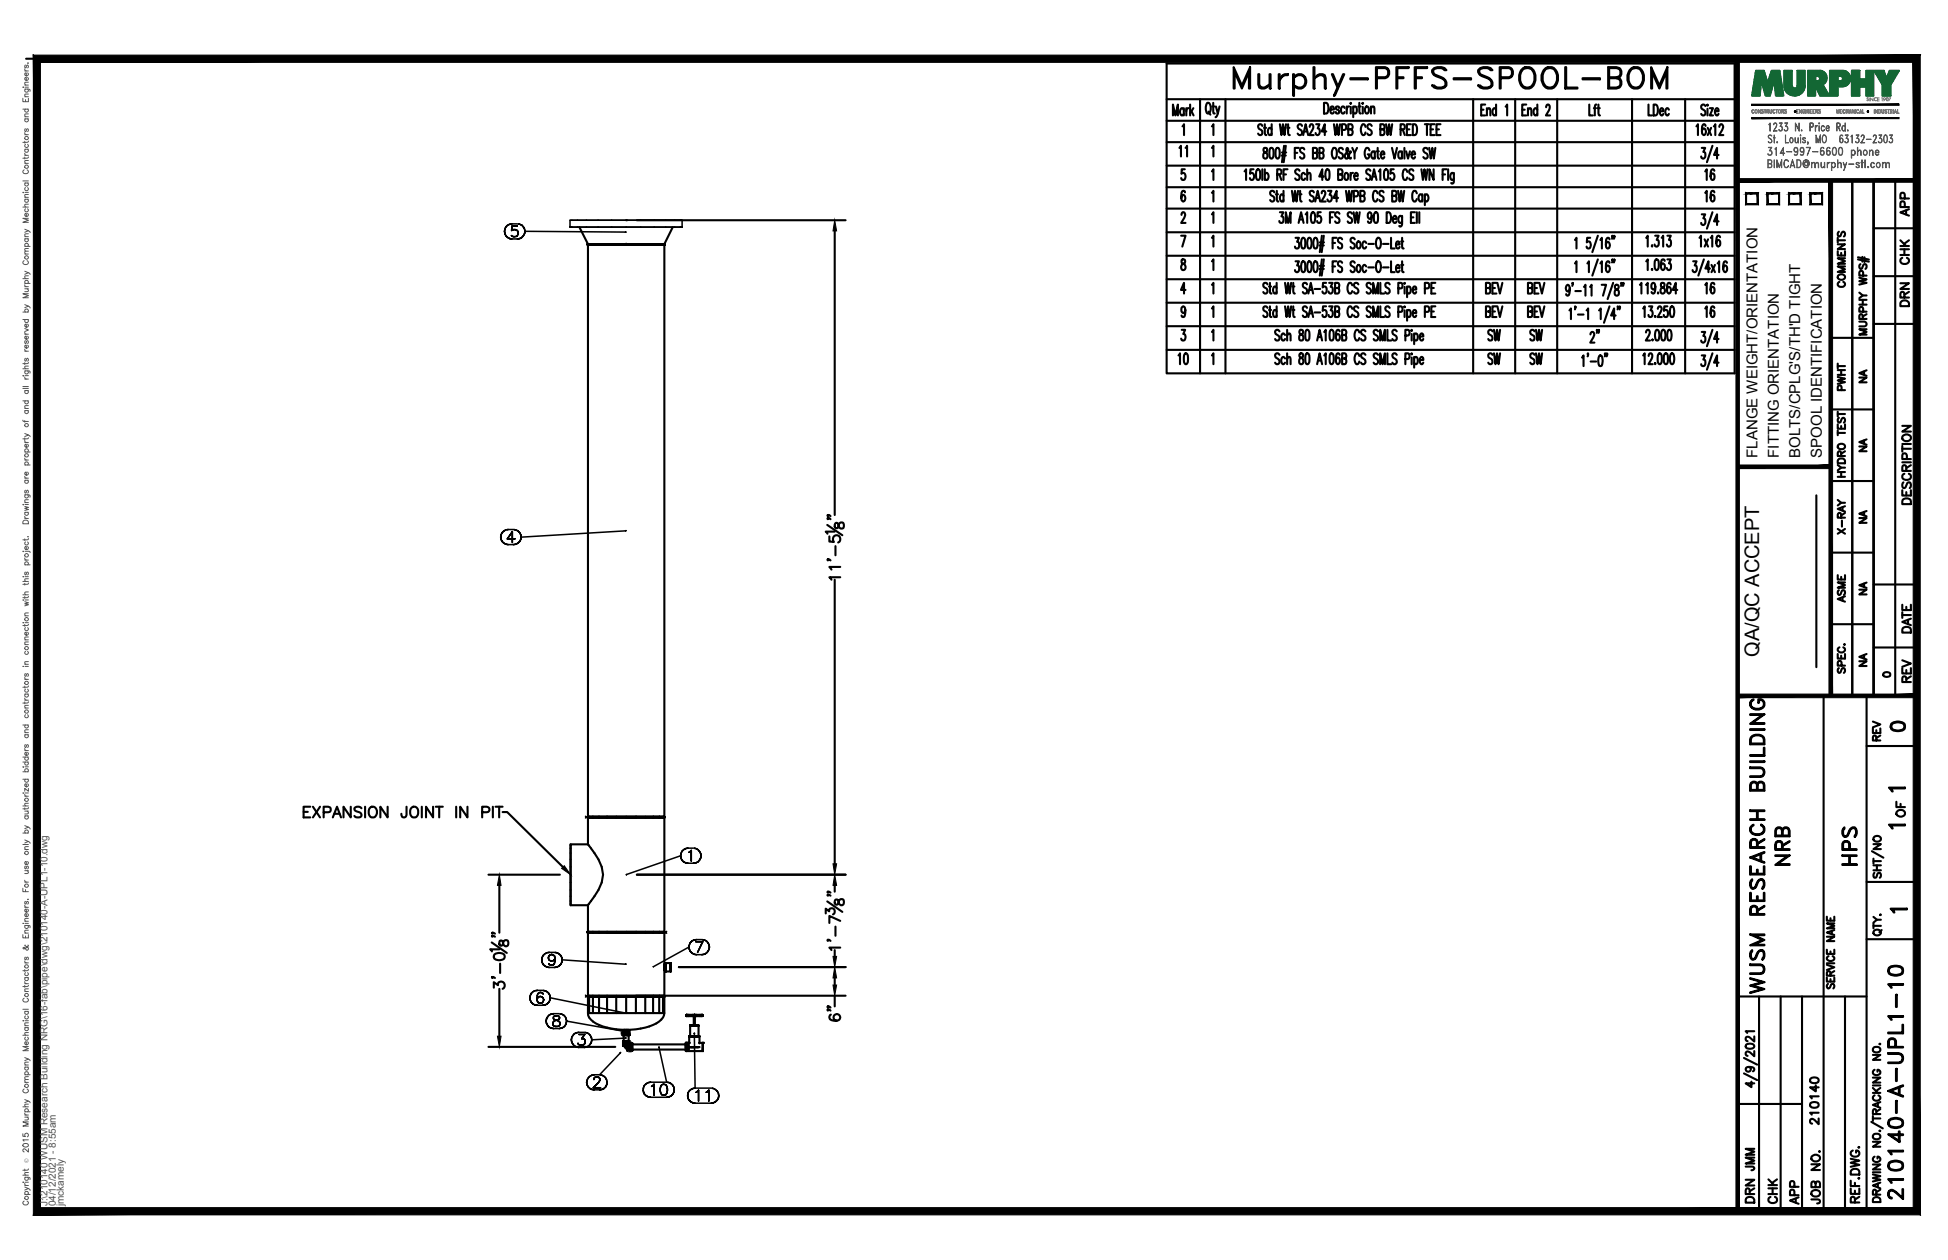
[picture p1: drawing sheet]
<svg xmlns="http://www.w3.org/2000/svg" width="432mm" height="279mm" viewBox="0 0 432 279" stroke-linecap="round" stroke-linejoin="round" font-family="sans-serif">
<defs><g id="words">
<text font-size="10.6" x="272.3" y="22.6">Murphy-PFFS-SPOOL-BOM</text>
<g font-size="6.6">
<text x="397.6" y="193" transform="rotate(-90 397.6 193)">NRB</text>
<text x="412.4" y="193" transform="rotate(-90 412.4 193)">HPS</text>
<text x="391.9" y="221.5" transform="rotate(-90 391.9 221.5)">WUSM RESEARCH BUILDING</text>
<text x="422.6" y="267.1" transform="rotate(-90 422.6 267.1)">210140-A-UPL1-10</text>
</g>
<g font-size="5.7">
<text x="328.8" y="76.9">SW</text>
<text x="338" y="76.9">SW</text>
</g>
<g font-size="5.3">
<text x="381" y="41.3" transform="rotate(-90 381 41.3)">16</text>
<text x="381" y="45.9" transform="rotate(-90 381 45.9)">16</text>
<text x="381" y="66.3" transform="rotate(-90 381 66.3)">16</text>
<text x="381" y="71.6" transform="rotate(-90 381 71.6)">16</text>
<text x="260" y="81.8">10</text>
<text x="328.8" y="81.8">SW</text>
<text x="338" y="81.8">SW</text>
<text x="417.7" y="163.3">0</text>
<text x="66" y="182.4">EXPANSION JOINT IN PIT</text>
<text x="389.8" y="260.7" transform="rotate(-90 389.8 260.7)">JMM</text>
<text x="389.8" y="267.8" transform="rotate(-90 389.8 267.8)">DRN</text>
<text x="399.7" y="268.1" transform="rotate(-90 399.7 268.1)">APP</text>
</g>
<g font-size="4.9">
<text x="424" y="49" transform="rotate(-90 424 49)">APP</text>
<text x="424" y="59.6" transform="rotate(-90 424 59.6)">CHK</text>
<text x="409.9" y="64.9" transform="rotate(-90 409.9 64.9)">COMMENTS</text>
<text x="424" y="69.1" transform="rotate(-90 424 69.1)">DRN</text>
<text x="355.2" y="77.3" transform="rotate(-90 355.2 77.3)">2&quot;</text>
<text x="409.9" y="87.8" transform="rotate(-90 409.9 87.8)">PWHT</text>
<text x="424.4" y="112.9" transform="rotate(-90 424.4 112.9)">DESCRIPTION</text>
<text x="409.9" y="119.6" transform="rotate(-90 409.9 119.6)">X-RAY</text>
<text x="409.9" y="134.8" transform="rotate(-90 409.9 134.8)">ASME</text>
<text x="424.4" y="141.5" transform="rotate(-90 424.4 141.5)">DATE</text>
<text x="424.4" y="152.4" transform="rotate(-90 424.4 152.4)">REV</text>
<text x="417.7" y="165.5" transform="rotate(-90 417.7 165.5)">REV</text>
<text x="423" y="182.4" transform="rotate(-90 423 182.4)">OF</text>
<text x="403.9" y="250.5" transform="rotate(-90 403.9 250.5)">210140</text>
<text x="394.8" y="268.1" transform="rotate(-90 394.8 268.1)">CHK</text>
<text x="404.3" y="268.1" transform="rotate(-90 404.3 268.1)">JOB NO.</text>
</g>
<g font-size="4.4">
<text x="263.9" y="36" transform="rotate(-90 263.9 36)">11</text>
<text x="414.5" y="86.1" transform="rotate(-90 414.5 86.1)">NA</text>
<text x="414.5" y="101.2" transform="rotate(-90 414.5 101.2)">NA</text>
<text x="414.5" y="117.1" transform="rotate(-90 414.5 117.1)">NA</text>
<text x="414.5" y="133" transform="rotate(-90 414.5 133)">NA</text>
<text x="389.9" y="145.7" transform="rotate(-90 389.9 145.7)">QA/QC ACCEPT</text>
<text x="414.5" y="148.9" transform="rotate(-90 414.5 148.9)">NA</text>
</g>
<text font-size="4" x="416.3" y="151.3">0</text>
<g font-size="3.5">
<text x="417.3" y="176.7">1</text>
<text x="417.3" y="184.9">1</text>
<text x="417.7" y="203.6">1</text>
</g>
<g font-size="3.3">
<text x="389.5" y="101.5" transform="rotate(-90 389.5 101.5)">FLANGE WEIGHT/ORIENTATION</text>
<text x="394.3" y="101.5" transform="rotate(-90 394.3 101.5)">FITTING ORIENTATION</text>
<text x="399.1" y="101.5" transform="rotate(-90 399.1 101.5)">BOLTS/CPLG'S/TH'D TIGHT</text>
<text x="403.8" y="101.5" transform="rotate(-90 403.8 101.5)">SPOOL IDENTIFICATION</text>
</g>
<g font-size="2.2" fill="#545454">
<text x="10.5" y="267.5" transform="rotate(-90 10.5 267.5)">J:\210140 WUSM Research Building NRG\16-fab\pipe\dwg\210140-A-UPL1-10.dwg</text>
<text x="12.4" y="267.5" transform="rotate(-90 12.4 267.5)">04/12/2021 - 8:55am</text>
<text x="14.1" y="267.4" transform="rotate(-90 14.1 267.4)">jmckamely</text>
</g>
<text font-size="1.3" fill="#545454" x="6.3" y="257.9" transform="rotate(-90 6.3 257.9)">Ó</text>
</g></defs>
<!-- layer: HP-HPS-WELD -->
<g fill="none" stroke="#000" stroke-width=".47">
<path d="M128.4 50.4l1.9 3.7h2.5M130.2 54.1h.3M130.3 54.3h17v126.8h-17zM130.3 54.1h6.3h-3.8M130.3 54.1h.1M130.3 54.3h.1M130.3 54.3h10.7M130.5 54.1h-.3v.2h.3h-.3M130.5 54.3h.9zM130.6 54.1h.1M131.4 54.3h1.3zM131.4 54.1h.1"/>
<path d="M132.7 54.3h1.8zM132.8 54.1h.1M134.5 54.3h2.1zM134.5 54.1h2.1h-2M134.6 54.1h.1M136.6 54.1h2.2h-2.2M136.6 54.3h2.2h-2.2M138.8 54.1h4.2h-2M138.8 54.1h-2.2h2.2M138.8 54.1h2.2M141 54.1h-2.2h2.2M141 54.3h6.3"/>
<path d="M141 54.3h.1M141 54.3h2h-2M141 54.1h3.8M143 54.1h3.1zM143 54.3h1.8h-1.8M143 54.1h4M144.8 54.3h.1M144.8 54.3h1.4h-1.4M146.2 54.3h.1M146.2 54.3h.8h-.8M147 54.3h.1M147.3 54.1h-.3h.3v.2h-.3h.3"/>
<path d="M149.1 50.4l-1.8 3.7h-17M126.5 187.2h3.8l.2 .2a19.2 19.2 0 0 1 2.9 4.8 7.2 7.2 0 0 1-1.6 6.5l-1.5 2h-3.8zM126.5 187.2v13.5M130.3 181.1h.1M130.2 181.1h8.6M130.5 181.1h-.3v.2h.3h-.3M130.5 181.3h.9zM130.6 181.1h.1M131.4 181.3h1.3zM131.4 181.1h.1M132.7 181.3h1.8zM132.8 181.1h.1"/>
<path d="M134.5 181.3h2.1zM134.5 181.1h2.1h-2M134.6 181.1h.1M136.6 181.3h2.2h-2.2M138.8 181.1h-2.2h2.2M138.8 181.3h2.2M138.8 181.1h2.2M141 181.1h-2.2h2.2M141 181.1h6.3M141 181.3h.1M141 181.3h2h-2M141 181.1h3.8"/>
<path d="M143 181.3h1.8h-1.8M143 181.1h4M144.8 181.3h.1M144.8 181.3h1.4h-1.4M146.2 181.3h.1M146.2 181.3h.8h-.8M147 181.3h.3v25.4h-.3M147 181.3h.1M147.3 181.3h-17v5.9M147.3 181.1h-.3h.3v.2h-.3h.3M130.2 206.7h.3h-.3v.1h.3h-.3M130.3 206.8h6.3h-2.1"/>
<path d="M130.3 200.7v6h16.7M130.5 206.8h4M130.5 206.7h.9zM131.4 206.7h1.3zM132.7 206.7h1.8zM134.5 206.8h2.1M134.5 206.7h2.1zM136.6 206.8h10.7M136.6 206.8h2.2h-2.2M138.8 206.7h-2.2h2.2M138.8 206.7h4.2M141 206.8h-2.2h2.2"/>
<path d="M141 206.8h2M141 206.8h6M143 206.7h-2h2M143 206.7h4M144.8 206.7h-1.8h1.8M146.2 206.7h-1.4h1.4M147 206.8h.3M147 206.7h.3M147 206.8h-16.7v14h16.7M147 206.7h-.8h.8M147.2 215l.1 .2h.3v.2v-.4v.4M147.3 206.8v14h-6.3"/>
<path d="M147.3 213.9l-.1 .1M147.3 206.7h-.3h.3v.1h-.3h.3M147.6 214.8v.3zM147.6 214.7v.3zM147.6 214.5v.2zM147.6 214.2v.3zM147.6 214v.3zM147.6 213.9v.3zM147.6 213.7v.3zM147.6 213.6v.3v-.3v.2h-.3M147.6 213.6h1.1v1.8h-1.1zM147.6 213.6h.1"/>
<path d="M147.6 215.4h.1M148.7 213.8v1.6M148.7 215.1v.3zM148.7 215v.3zM148.7 214.8v.3zM148.7 214.7v.3zM148.7 214.5v.2zM148.7 214.2v.3zM148.7 214v.3zM148.7 213.9v.3zM148.7 213.7v.3zM148.7 213.6v.3z"/>
<path d="M148.7 213.6v.2M148.7 213.6h.1M148.7 213.8v1.4M148.7 215.4h.1M130.3 220.8h.1M130.2 220.8h8.6M130.3 221h8.5M130.5 220.8h-.3v.2h.3h-.3M130.5 221h.9zM130.6 220.8h.1M130.6 221h-.3v3.6h.3M131.4 221h1.3z"/>
<path d="M131.4 220.8h.1M131.4 221h-.8v3.6h.8M132.7 221h1.8zM132.8 220.8h.1M132.8 221h-1.4v3.6h1.4M134.5 221h2.1zM134.5 220.8h2.1h-2M134.6 220.8h.1M134.6 221h-1.8v3.6h1.8M136.6 221h2.2h-2.2M136.6 221h-2v3.6h2M138 228.5h1.6"/>
<path d="M138.1 229.5h.1M138.1 228.5h.1M138.2 231.3v.1M138.2 229v.1M138.2 229h.1M138.2 229.5v1.3h1.1v-1.3h.2M138.2 231.4h.1M138.2 231.4h.7M138.2 231.3h1.2v.1M138.2 229.1h.1M138.3 229h.1M138.2 228.5h-.2v1h.8"/>
<path d="M138.2 229.5h-.1h.2M138.2 228.5h-.1h.2M138.2 229.5h.3zM138.2 229h.6M138.3 231.3h.1M138.3 229.1h.1M138.3 229.5h.1M138.3 229.5h.2h-.1M138.3 231.9l.4 .5 .4 .2M138.3 231.4h.2zM138.3 229.1h.2M138.3 229h.2z"/>
<path d="M138.4 231.3h.1M138.4 228.5h-.2h.2M138.4 229.5h.1M138.4 229.5h.2zM138.5 231.4h.1zM138.5 231.3h.1h-.1M138.5 229.1h.1M138.5 229h.1zM138.5 229.1h.1h-.1M138.5 231.3h.1M138.5 228.5h.1M138.6 231.4h.2h-.2"/>
<path d="M138.6 229.1h.2M138.6 229.1h.2h-.2M138.6 229.5h-.1h.1M138.6 229.5h.2M138.6 228.5h.2M138.6 229.5h.4M138.8 231.3h-.2h.2M138.8 231.3h.1h-.1M138.8 231.3h.3M138.8 229h-.2h.2M138.8 229.1h.1h-.1M138.8 229h.4"/>
<path d="M138.8 229.1h.4M138.8 220.8h-2.2h2.2M138.8 221h2.2M138.8 220.8h2.2M138.8 221h-2.2v3.6h2.2M138.8 229.5h-.2h.2M138.9 231.4h.2h-.2M138.9 231.3h.4M138.9 228.5h-.1h.3M138.9 231.4h.4M139 229.5h-.2h.8M139 229.5h.1"/>
<path d="M139.1 232.8h.1M139.1 232.7v.2v-.3v.2M139.1 232.4v.3zM139.1 232.3v.3zM139.1 232.2v.2zM139.1 232v.2zM139.1 231.8v.2zM139.1 231.6v.3zM139.1 231.5v.3zM139.1 231.4v.3zM139.1 229.5h.1h-.1M139.1 229.5h.2"/>
<path d="M139.1 231.4v1.5M139.1 231.4h.1M139.1 231.4h.1h-.1M139.1 229h-.2h.2M139.2 229.1h.1zM139.2 229h.1M139.2 229.5h-.1h.1M139.2 228.5h-.1h.1M139.2 229.5h.1M139.2 231.4h.1M139.2 229h-.1h.1M139.3 231.4h.1"/>
<path d="M139.3 229.5h.1M139.3 228.5h.1M139.3 231.4h.8v1.3M139.3 229h.1M139.3 228.4l-1.1 .1M139.3 228.4l.2 .1M139.3 228.4h.1M139.4 231.5v.1M139.4 231.4h.1M139.4 229v.1h-1.2M139.4 229h.1M139.5 228.5l.1 1"/>
<path d="M139.6 232.2v.1v-.1M139.6 232.3v.2zM139.6 232.4v.2zM139.6 232.6v.1zM139.6 232.6v.2zM139.6 232.7v.1M139.6 231.5v.1M139.6 231.5v.3zM139.6 231.7v.2zM139.6 231.8v.2zM139.6 232.2v.6h.1v-.6M139.7 232.6v.2"/>
<path d="M139.7 231.6l-.1-.1v.7M139.7 232.3v.2zM139.7 232.4v.2zM139.7 232.6v.1zM139.7 231.5v1.1M139.7 231.6v.2zM139.7 231.7v.2zM139.7 231.8v.2zM139.7 232v.2v-.2M140.1 232.7v.2v-.2v.2l-1-.1M140.1 232.6v.3zM140.1 232.6v.2z"/>
<path d="M140.1 232.4v.3zM140.1 232.3v.3zM140.1 232.2v.2zM140.1 232v.2zM140.1 231.8v.2zM140.1 231.6v.3zM140.1 231.5v.3zM140.1 231.4v.3zM140.1 231.4v.2zM140.1 231.4v1.5M140.1 231.6h11.9M140.1 232.7h11.9"/>
<path d="M141 220.8h-2.2h2.2M141 221h-2.2v3.6h2.2M141 221h6.3M141 221h.1M141 221h2h-2M141 220.8h3.8M143 221h1.8h-1.8M143 220.8h4M143 221h-2v3.6h2M144.8 221h-1.8v3.6h1.8M144.8 221h.1M144.8 221h1.4h-1.4"/>
<path d="M146.1 221h-1.3v3.6h1.3M146.2 221h.1M146.2 221h.8h-.8M147 221h-.9v3.6h1.2a3.4 3.4 0 0 1-2.5 2.7 16.6 16.6 0 0 1-12.7-.4 3 3 0 0 1-1.8-2.3M147 224.6v-3.6h.3v3.6M147 221h.1M147.3 220.8h-.3h.3v.2h-.3h.3M152 232v.2M152 231.3v1.1zM152 231.3v1.8v-.9M152 232.4v.7zM152 232.2v.4z"/>
<path d="M152 232.2v.9h3.8v-.9M152 231.3h.9M152.1 225.2h.1M152.1 225.1v.1M152.1 225.2l.1 .1M152.1 225.3h1.8M152.1 225.1h.1M152.2 225h3.4M152.2 225l-.1 .1M152.2 225h.1M152.3 225l-.1 .3M152.3 225.3h.1"/>
<path d="M152.3 225.3h-.1M152.3 225v.3M152.4 232.2v-.2v.2M152.4 231.8v.2zM152.4 231.7v.2zM152.4 231.6v.2zM152.4 231.7v-.2v1.3v-.2M152.4 232.6v.1zM152.4 232.4v.2zM152.4 232.3v.2zM152.4 232.3v-.1v.1M152.6 232.2v-.2v.2"/>
<path d="M152.6 231.8v.2zM152.6 231.7v.2zM152.6 231.6v.2zM152.6 231.7v-.2v1.3v-.2M152.6 232.4v.2zM152.6 232.3v.2zM152.6 232.3v-.1v.1M152.8 229.8h.1zM152.8 229.8v1.6M152.8 232.2h2.2M152.9 232.2h-.1h.1M152.9 229.8h-.1h2.3h-.2"/>
<path d="M152.9 229.8h.5h-.5h.2M153 227.4h.1zM153 227.4v2.4M153.1 229.8h.1M153 227.4h.3h-.2M153 227.4h1.8M153.1 232.2h-.2h.2M153.1 232.2h.3zM153.1 229.8h.3M153.1 229.8h.3zM153.1 227.4h1.7M153.3 229.8h.1z"/>
<path d="M153.4 232.2h.2zM153.4 229.8h.2M153.4 229.8h.3zM153.6 229.8h1.1M153.8 225.3v2.1M153.8 225.1l.1 .2v-.3v.3v-.3l.1 .1-.1 .2M153.8 225.3h.1M153.8 225.1v.1M153.8 225.1h.1M153.8 225.2v.1M153.9 225.3h.1M153.9 232.2h-.3h.3"/>
<path d="M153.9 232.2h.8zM153.9 225.3h1.7M153.9 232.2v.2M154 225.3h.1M154 225.3v2.1M154.2 229.8h-.3h1M154.2 227.4h.6M154.4 229.8h-.2h.2M154.5 232.2h-.3h.3M154.6 229.8h.1M154.6 227.4h-.4h.5M154.6 229.8h-.2h.2"/>
<path d="M154.7 229.8h.3h-.5h.6h-.2M154.7 232.2h-.2h.2M154.8 229.8h.1M154.8 227.4v2.4M154.9 231.3h.9v.1M154.9 232.2h-.2h.2M155 232.2h.1M155.1 229.8v1.6M155.5 225.2h.1M155.5 225.3h.2M155.5 225.1v.1M155.5 225.1h.1"/>
<path d="M155.5 225.2v.1M155.6 225l-.1 .1M155.6 225h.1M155.6 225v.3M155.6 225l.1 .2M155.7 225.2v.1M155.8 232v.4M155.8 231.3v.6zM155.8 231.3v.9M155.8 231.7v.5zM155.8 232.2v.9M155.8 231.4v.8"/>
</g>
<g fill="none" stroke="#000" stroke-width=".34">
<path d="M111.8 51.3l.1 .5-.1-.5M111.9 50.8l-.1 .5 .1-.5M111.9 51.8l.2 .5-.2-.5M112.1 50.3l-.2 .5 .2-.5M112.1 52.3l.4 .3-.4-.3M112.5 49.9l-.4 .4 .4-.4M112.5 52.6l.5 .3-.5-.3M113 49.7l-.5 .2 .5-.2M113 52.9l.5 .1-.5-.1M113.4 52.3l-.1-.2 .1 .2M113.4 51.1l.1-.1-.1 .1M113.5 49.6l-.5 .1 .5-.1"/>
<path d="M113.5 53h1.2M113.5 49.6h1.2M113.5 50.1l-.1 1 .1-1M113.5 52.4l-.1-.1 .1 .1M113.5 51l.4-.1-.4 .1M113.9 52.5l-.4-.1 .4 .1M113.9 50.9h.3h-.3M114.2 52.5h-.3h.3M114.2 50.9l.3 .1-.3-.1M114.5 52.4l-.3 .1 .3-.1M114.5 51l.3 .3-.3-.3M114.7 50.1h-1.2h1.2"/>
<path d="M114.7 53l.5-.1-.5 .1M114.8 52.1l-.3 .3 .3-.3M114.8 51.3l.1 .3-.1-.3M114.9 51.6l-.1 .5zM115.2 49.7l-.5-.1 .5 .1M115.2 52.9l.5-.3-.5 .3M115.7 49.9l-.5-.2 .5 .2M115.7 52.6l.3-.3-.3 .3M116 50.3l-.3-.4 .3 .4M116 52.3l.3-.5-.3 .5M116.3 50.8l-.3-.5 .3 .5M116.3 51.8l.1-.5-.1 .5"/>
<path d="M116.4 51.3l-.1-.5 .1 .5 22.4 .2h-.1M126.4 48.8h24.4M126.8 50.4h24M128 48.8h-1.6v1.6h.4h-.4M138.8 54v.1M138.8 54.3v.1M151.2 48.8h-.4h.4v1.6h-.4h.4M111 119.1l.1 .5-.1-.5M111.1 118.6l-.1 .5 .1-.5M111.1 119.6l.2 .5-.2-.5M111.3 118.1l-.2 .5 .2-.5M111.7 117.8l-.4 .3 .4-.3"/>
<path d="M112.1 117.5l-.4 .3 .4-.3M112.5 119.5h1.7h-1.7M112.6 117.4l-.5 .1 .5-.1M112.6 117.4h1.2M113.6 117.9l-1.1 1.6 1.1-1.6M113.6 117.9v2.4v-2.4M114.4 117.5l-.6-.1 .6 .1M114.8 117.8l-.4-.3 .4 .3M115.2 118.1l-.4-.3 .4 .3M115.4 118.6l-.2-.5 .2 .5M115.4 119.6l.1-.5-.1 .5M115.5 119.1l-.1-.5 .1 .5"/>
<path d="M138.7 117.7h.1zM138.7 117.7l-23.2 1.4M111.3 120.1l.4 .3-.4-.3M111.7 120.4l.4 .3-.4-.3M112.1 120.7l.5 .1-.5-.1M112.6 120.8h1.2M113.8 120.8l.6-.1-.6 .1M114.4 120.7l.4-.3-.4 .3M114.8 120.4l.4-.3-.4 .3M115.2 120.1l.2-.5-.2 .5M129.8 181l.5 .1M130.3 181.3l-.5 .1"/>
<path d="M138.9 194h.1M150.9 189.8v.5v-.5M150.9 189.8l-12 4.1M150.9 189.3v.5v-.5M150.9 190.3l.3 .4-.3-.4M151.2 188.8l-.3 .5 .3-.5M151.2 190.7l.3 .4-.3-.4M151.5 188.4l-.3 .4 .3-.4M151.5 191.1l.5 .2-.5-.2M152 188.2l-.5 .2 .5-.2M152 191.3l.5 .1-.5-.1M152.5 188.1l-.5 .1 .5-.1"/>
<path d="M152.5 191.4h1.2M152.5 188.1h1.2M152.7 189l.2-.1-.2 .1M152.9 188.9l.3-.3-.3 .3M153.2 188.6v2.4v-2.4M153.7 191.4l.5-.1-.5 .1M154.2 188.2l-.5-.1 .5 .1M154.2 191.3l.5-.2-.5 .2M154.7 188.4l-.5-.2 .5 .2M154.7 191.1l.4-.4-.4 .4M155.1 188.8l-.4-.4 .4 .4M155.1 190.7l.2-.4-.2 .4"/>
<path d="M155.3 189.3l-.2-.5 .2 .5M155.3 190.3l.1-.5-.1 .5M155.4 189.8l-.1-.5 .1 .5M118.1 219.9l-.3 .4 .3-.4M118.6 219.7l-.5 .2 .5-.2M119.1 219.6l-.5 .1 .5-.1M119.1 219.6h1.2M120.1 212.8l.1 .6-.1-.6M120.2 212.3l-.1 .5 .1-.5M120.2 213.4l.2 .5-.2-.5M120.4 211.9l-.2 .4 .2-.4M120.4 213.9l.4 .3-.4-.3"/>
<path d="M120.8 211.5l-.4 .4 .4-.4M120.8 214.2l.4 .2-.4-.2M120.8 219.7l-.5-.1 .5 .1M121.2 211.3l-.4 .2 .4-.2M121.2 214.4l.5 .1-.5-.1M121.3 219.9l-.5-.2 .5 .2M121.6 212.5v-.2v.2M121.6 212.3l.1-.3-.1 .3M121.7 212.8l-.1-.3 .1 .3M121.7 212l.2-.2-.2 .2M121.7 211.2l-.5 .1 .5-.1M121.7 214.5h1.2"/>
<path d="M121.7 211.2h1.2M121.8 213.9l-.1-.2 .1 .2M121.9 213l-.2-.2 .2 .2M121.9 211.8l.3-.1-.3 .1M122.1 214l-.3-.1 .3 .1M122.2 213.1l-.3-.1 .3 .1M122.2 211.7h.1M122.3 214h-.2h.2M122.3 213.1h.1M122.3 211.7l.4 .1-.4-.1M122.7 213l-.4 .1 .4-.1M122.7 213.9l-.4 .1 .4-.1"/>
<path d="M122.7 211.8l.2 .2-.2-.2M122.9 212.8l-.2 .2 .2-.2M122.9 213.6l-.2 .3 .2-.3M122.9 212v.8zM122.9 214.5l.6-.1-.6 .1M123 213l-.1 .6 .1-.6M123 212.5v.5v-.5M123.5 211.3l-.6-.1 .6 .1M123.5 214.4l.4-.2-.4 .2M123.9 211.5l-.4-.2 .4 .2M123.9 214.2l.4-.3-.4 .3M124.3 211.9l-.4-.4 .4 .4"/>
<path d="M124.3 213.9l.2-.5-.2 .5M124.5 212.3l-.2-.4 .2 .4M124.5 213.4l.1-.6-.1 .6M124.6 212.8l-.1-.5 .1 .5M124.6 212.8l14.1 1M138.7 213.8h.1zM147.3 206.8h.3l.2 .2M147.8 206.5l-.5 .2M152.7 210l.1 .5-.1-.5M152.7 210l-8 4.4M152.8 209.5l-.1 .5 .1-.5M152.8 210.5l.2 .5-.2-.5"/>
<path d="M153 209l-.2 .5 .2-.5M153 211l.4 .4-.4-.4M153.4 208.6l-.4 .4 .4-.4M153.4 211.4l.5 .2-.5-.2M153.9 208.4l-.5 .2 .5-.2M153.9 211.6l.5 .1-.5-.1M154.2 208.8h1.6h-1.6M154.4 208.4h-.5h.5M154.4 211.7h1.2M154.4 208.4h1.2M155.6 211.7l.5-.1-.5 .1M155.8 208.8l-1.2 2.4 1.2-2.4"/>
<path d="M156.1 208.4h-.5h.5M156.1 211.6l.5-.2-.5 .2M156.6 208.6l-.5-.2 .5 .2M156.6 211.4l.3-.4-.3 .4M156.9 209l-.3-.4 .3 .4M156.9 211l.3-.5-.3 .5M157.2 209.5l-.3-.5 .3 .5M157.2 210.5l.1-.5-.1 .5M157.3 210l-.1-.5 .1 .5M117.5 221.3v.5v-.5M117.5 220.8v.5v-.5M117.5 221.8l.3 .4-.3-.4"/>
<path d="M117.8 220.3l-.3 .5 .3-.5M117.8 222.2l.3 .4-.3-.4M118.1 222.6l.5 .3-.5-.3M118.6 222.9h.5h-.5M119 221.1v.5v-.5M119.1 222.9h1.2M119.2 220.5l-.2 .6 .2-.6M119.2 221.3l-.2 .3 .2 .5-.2-.5zM119.2 222.1l.2 .3-.2-.3M119.4 220.2l-.2 .3 .2-.3M119.4 221.1l-.2 .2 .2-.2M119.4 222.4h.3h-.3"/>
<path d="M119.7 220.1l-.3 .1 .3-.1M119.7 221l-.3 .1 .3-.1M119.7 222.4h.1h-.1M119.8 221h-.1h.1M119.8 222.4h.4h-.4M119.9 220.1h-.2h.2M120.2 221.1l-.4-.1 .4 .1M120.2 222.4l.2-.3-.2 .3M120.3 220.2l-.4-.1 .4 .1M120.3 222.9h.5h-.5M120.4 221.3l-.2-.2 .2 .2M120.4 220.4l-.1-.2 .1 .2"/>
<path d="M120.4 222.1l.1-.3-.1 .3M120.4 221.3l.1 .5zM120.8 222.9l.5-.3-.5 .3M121.1 226.4v.5v-.5M121.1 225.9v.5v-.5M121.1 226.9l.3 .5-.3-.5M121.3 222.6l.4-.4-.4 .4M121.4 225.5l-.3 .4 .3-.4M121.4 227.4l.3 .4-.3-.4M121.7 220.3l-.4-.4 .4 .4M121.7 222.2l.2-.4-.2 .4M121.7 225.1l-.3 .4 .3-.4"/>
<path d="M121.7 227.8l.5 .2-.5-.2M121.9 220.8l-.2-.5 .2 .5M121.9 221.8l.1-.5-.1 .5M122 221.3l-.1-.5 .1 .5M122 221.3l16.7 3.3M122.2 224.9l-.5 .2 .5-.2M122.2 228l.6 .1-.6-.1M122.5 227.1v-.3v.3M122.5 226.8l.2-.2-.2 .2M122.7 227.4l-.2-.3 .2 .3M122.7 225.6v.2v-.2M122.7 225.8l.1 .2-.1-.2"/>
<path d="M122.7 226.6l.2-.2-.2 .2M122.8 224.8l-.6 .1 .6-.1M122.8 225.4l-.1 .2 .1-.2M122.8 227.5l-.1-.1 .1 .1M122.8 226l.2 .1-.2-.1M122.8 228.1h1.1M122.8 224.8h1.1M122.9 226.4l.3-.1-.3 .1M123 226.1l.4 .2-.4-.2M123.1 225.2l-.3 .2 .3-.2M123.1 227.6l-.3-.1 .3 .1M123.2 226.3l.5-.2-.5 .2"/>
<path d="M123.4 226.3l.4 .1-.4-.1M123.6 227.6h-.5h.5M123.6 225.2h-.5h.5M123.7 226.1l.2-.1-.2 .1M123.8 226.4l.2 .2-.2-.2M123.9 227.5l-.3 .1 .3-.1M123.9 225.4l-.3-.2 .3 .2M123.9 226l.1-.2-.1 .2M123.9 228.1l.5-.1-.5 .1M124 227.4l-.1 .1 .1-.1M124 225.6l-.1-.2 .1 .2M124 226.6l.1 .2-.1-.2"/>
<path d="M124 225.8v-.2v.2M124.1 227.1l-.1 .3 .1-.3M124.1 226.8v.3v-.3M124.4 224.9l-.5-.1 .5 .1M124.4 228l.5-.2-.5 .2M124.9 225.1l-.5-.2 .5 .2M124.9 227.8l.4-.4-.4 .4M125.3 225.5l-.4-.4 .4 .4M125.3 227.4l.2-.5-.2 .5M125.5 225.9l-.2-.4 .2 .4M125.5 226.9l.1-.5-.1 .5M125.6 226.4l-.1-.5 .1 .5 13.2 2.4h-.1"/>
<path d="M126.6 230.6l.1 .5-.1-.5M126.7 230.1l-.1 .5 .1-.5M126.7 231.1l.3 .4-.3-.4M127 229.6l-.3 .5 .3-.5M127 231.5l.3 .4-.3-.4M127.3 229.2l-.3 .4 .3-.4M127.3 231.9l.5 .3-.5-.3M127.8 229l-.5 .2 .5-.2M127.8 232.2l.5 .1-.5-.1M128.1 231.3l.2 .4zM128.3 228.9l-.5 .1 .5-.1M128.3 232.3h1.2"/>
<path d="M128.3 228.9h1.2M128.3 229.4h1.3h-1.3M128.3 231.7l.7 .1zM128.9 230.3h.4h-.4M129.3 230.3l.2 .1-.2-.1M129.4 231.7l-.4 .1 .4-.1M129.5 230.4l.1 .1-.1-.1M129.5 232.3l.5-.1-.5 .1M129.6 229.4l-.7 .9 .7-.9M129.6 231.4l-.2 .3 .2-.3M129.6 230.5l.1 .4-.1-.4M129.7 230.9l-.1 .5z"/>
<path d="M129.8 220.7l.1 .1h.4M130 229l-.5-.1 .5 .1M130 232.2l.5-.3-.5 .3M130.1 239.5l-.1 .5 .1-.5M130.3 221l-.5 .1M130.4 239l-.3 .5 .3-.5M130.5 229.2l-.5-.2 .5 .2M130.5 231.9l.3-.4-.3 .4M130.8 238.7l-.4 .3 .4-.3M130.8 229.6l-.3-.4 .3 .4M130.8 231.5l.3-.4-.3 .4M131.1 230.1l-.3-.5 .3 .5"/>
<path d="M131.1 231.1l.1-.5-.1 .5M131.2 230.6l-.1-.5 .1 .5M131.2 238.4l-.4 .3 .4-.3M131.6 239.4v-.1v.1M131.6 239.3l.1-.3-.1 .3M131.7 238.3l-.5 .1 .5-.1M131.7 239l.2-.1-.2 .1M131.9 238.9l.2-.1-.2 .1M132.1 238.8h.4h-.4M132.5 238.8l.2 .1-.2-.1M132.7 238.9l.2 .1-.2-.1M132.9 239.7l-.2 .4 .2-.4"/>
<path d="M132.9 239l.1 .3-.1-.3M133 239.5l-.1 .2 .1-.2M133 239.3v.2v-.2M133.4 238.4l-.5-.1 .5 .1M133.9 238.7l-.5-.3 .5 .3M134.3 239l-.4-.3 .4 .3M134.5 239.5l-.2-.5 .2 .5M137.5 233.5l-4.6 4.8h-1.2M137.6 233.4l-.1 .1zM137.7 228.8l.1 .2h.4M138 231.9h.1M138 231.9h1.5"/>
<path d="M138.1 230.8h.1M138.1 231.9h.1M138.2 230.8h-.1h.2M138.2 231.9h-.1h.2M138.2 229.1l-.5 .2M138.4 230.8h-.2h.2M138.4 231.9h-.2h.2M138.5 230.8h.1M138.5 231.9h.1M138.6 230.8h.2M138.6 231.9h.2M138.7 230.2h.1z"/>
<path d="M138.7 224.6h.1zM138.7 230.2l-7.5 .4M138.9 230.8h-.1h.3M138.9 231.9h-.1h.3M139.2 230.8h-.1h.1M139.2 231.9h-.1h.1M139.3 230.8h.1M139.3 231.9h.1M139.3 230.8h.2M139.3 230.8h.3h-.3M139.3 231.4l.6 .1M139.4 230.8h.1"/>
<path d="M139.5 230.8h-1.5v1.1h.2M139.5 230.8h.1M139.6 230.8v.8M139.6 232.7l-.2 .5M139.7 232.7l.2 .5M139.9 231.1l-.2 .2h-.4M144.2 240l-.5 .1 .5-.1M146.1 232.3l1.7 7.7h-3.6M152.3 231.1l.1 .1v.4M152.7 231.1l-.1 .5M153.9 229.2v-.1l.2 12.2M130 240l.1 .5-.1-.5"/>
<path d="M130.1 240.5l.3 .5-.3-.5M130.4 241l.4 .4-.4-.4M130.8 241.4l.4 .2-.4-.2M131.2 241.6l.5 .1-.5-.1M131.5 241.2h1.6h-1.6M131.7 241.7h1.2M132.7 240.1l-1.2 1.1 1.2-1.1M132.9 241.7l.5-.1-.5 .1M133.4 241.6l.5-.2-.5 .2M133.9 241.4l.4-.4-.4 .4M134.3 241l.2-.5-.2 .5M134.5 240.5l.1-.5-.1 .5"/>
<path d="M134.6 240l-.1-.5 .1 .5M142.6 241.7v.5v-.5M142.6 241.1v.6v-.6M142.6 242.2l.3 .4-.3-.4M142.9 240.7l-.3 .4 .3-.4M142.9 242.6l.3 .4-.3-.4M143.2 240.3l-.3 .4 .3-.4M143.2 243l.5 .2-.5-.2M143.7 240.1l-.5 .2 .5-.2M143.7 243.2l.5 .1-.5-.1M144.2 243.3h3.6M144.4 240.9l.2-.1-.2 .1"/>
<path d="M144.6 240.8l.4-.4-.4 .4M145 240.4v2.5v-2.5M146.3 241.5v.3v-.3M146.3 241.8l.2 .6-.2-.6M146.5 240.9l-.2 .6 .2-.6M146.5 242.4l.2 .3-.2-.3M146.7 240.6l-.2 .3 .2-.3M146.7 242.7l.3 .2-.3-.2M147 240.4l-.3 .2 .3-.2M147 242.9h.3h-.3M147.3 240.4h-.3h.3M147.3 242.9l.3-.2-.3 .2"/>
<path d="M147.6 240.6l-.3-.2 .3 .2M147.6 242.7l.2-.3-.2 .3M147.8 243.3l.5-.1-.5 .1M147.8 240.9l-.2-.3 .2 .3M147.8 242.4l.1-.6-.1 .6M147.8 240.9l.1 .9zM148.3 240.1l-.5-.1 .5 .1M148.3 243.2l.5-.2-.5 .2M148.8 240.3l-.5-.2 .5 .2M148.8 243l.3-.4-.3 .4M149.1 240.7l-.3-.4 .3 .4M149.1 242.6l.3-.4-.3 .4"/>
<path d="M149.4 241.1l-.3-.4 .3 .4M149.4 242.2l.1-.5-.1 .5M149.5 241.7l-.1-.6 .1 .6M152.4 243l.1 .5-.1-.5M152.5 242.4l-.1 .6 .1-.6M152.5 243.5l.2 .5-.2-.5M152.7 242l-.2 .4 .2-.4M152.7 244l.4 .3-.4-.3M153.1 241.6l-.4 .4 .4-.4M153.1 244.3l.5 .2-.5-.2M153.6 241.4l-.5 .2 .5-.2M153.6 244.5l.5 .1-.5-.1"/>
<path d="M154.1 241.3l-.5 .1 .5-.1M154.1 244.6h3.5M154.1 241.3h3.5M154.3 242.2l.2-.1-.2 .1M154.5 242.1l.3-.3-.3 .3M154.8 241.8v2.4v-2.4M156.5 242.2l.3-.1-.3 .1M156.8 242.1l.3-.3-.3 .3M157.1 241.8v2.4v-2.4M157.6 244.6l.5-.1-.5 .1M158.1 241.4l-.5-.1 .5 .1M158.1 244.5l.5-.2-.5 .2"/>
<path d="M158.6 241.6l-.5-.2 .5 .2M158.6 244.3l.4-.3-.4 .3M159 242l-.4-.4 .4 .4M159 244l.2-.5-.2 .5M159.2 242.4l-.2-.4 .2 .4M159.2 243.5l.1-.5-.1 .5M159.3 243l-.1-.6 .1 .6"/>
</g>
<g fill="#000">
<circle cx="138.8" cy="48.8" r=".23"/>
<circle cx="138.8" cy="206.8" r=".23"/>
<circle cx="143" cy="206.8" r=".23"/>
<circle cx="147.3" cy="215.2" r=".23"/>
<circle cx="138" cy="229.5" r=".23"/>
<circle cx="138" cy="231.9" r=".17"/>
<circle cx="138" cy="228.5" r=".23"/>
<circle cx="138.2" cy="230.8" r=".17"/>
<circle cx="138.2" cy="231.9" r=".17"/>
<circle cx="138.2" cy="231.4" r=".23"/>
<circle cx="138.2" cy="229.1" r=".23"/>
<circle cx="138.2" cy="229" r=".23"/>
<circle cx="138.2" cy="231.3" r=".23"/>
<circle cx="138.2" cy="229.5" r=".23"/>
<circle cx="138.2" cy="228.4" r=".23"/>
<circle cx="138.9" cy="229.1" r=".23"/>
<circle cx="139.1" cy="232.9" r=".23"/>
<circle cx="139.4" cy="231.3" r=".23"/>
<circle cx="139.4" cy="229.1" r=".23"/>
<circle cx="139.7" cy="232.2" r=".23"/>
<circle cx="139.7" cy="231.5" r=".23"/>
<circle cx="140.1" cy="232.9" r=".23"/>
<circle cx="140.1" cy="231.4" r=".23"/>
<circle cx="152" cy="231.3" r=".23"/>
<circle cx="152.2" cy="225.3" r=".23"/>
<circle cx="152.3" cy="225.1" r=".23"/>
<circle cx="152.3" cy="225.3" r=".23"/>
<circle cx="152.4" cy="232.2" r=".23"/>
<circle cx="152.6" cy="232.2" r=".23"/>
<circle cx="153.9" cy="225.3" r=".23"/>
<circle cx="153.9" cy="225" r=".23"/>
<circle cx="154" cy="225.1" r=".23"/>
<circle cx="154" cy="225.3" r=".23"/>
<circle cx="155.6" cy="225.3" r=".23"/>
<circle cx="155.8" cy="231.3" r=".23"/>
</g>
<!-- layer: PS-BDR -->
<g fill="#000" stroke="#000" stroke-width=".22">
<path d="M388.3 26.1v.2l32.6-.2zM388.3 26.3l32.6-.2v.2z"/>
<path d="M388.3 23.1v.3l32.6-.3zM388.3 23.4l32.6-.3v.3z"/>
<path d="M7.4 12.2v257.2l1.6-1.6zM7.4 12.2l1.6 1.6v254zM7.4 12.2l1.6 1.6 416.6-1.6zM9 13.8l416.6-1.6-1.5 1.6zM425.6 12.2l-1.5 1.6 1.5 255.6zM424.1 13.8l1.5 255.6-1.5-1.6zM7.4 269.4h418.2l-1.5-1.6zM9 267.8h415.1l-416.7 1.6z"/>
</g>
<!-- layer: PS-BDR-T -->
<g fill="none" stroke="#000" stroke-width=".47">
<path d="M415.3 40v114.3h-4.7v-114.2v114.2h-4.8v-114.2M387 42.9h2.6v2.4h-2.6zM391.8 42.9h2.6v2.4h-2.6zM396.6 42.9h2.5v2.4h-2.5zM401.3 42.9h2.6v2.4h-2.6zM411.8 57.5l2.5 .5M411.8 57.1l2.5 .5M412.4 58.6a.59 .59 0 0 0-.3 .5 .59 .59 0 0 0 .4 .5l.3-.1 .3-.8 .4-.1a.64 .64 0 0 1 0 1M412.8 57v1M413.3 57.1v1M405.8 74.9h9.5M412.1 71.3l1.4 .1a.52 .52 0 0 1 .2 .6 .52 .52 0 0 1-.4 .4h-1.2"/>
<path d="M412.1 61.6l1.7 .4-1.7 .3 1.7 .4-1.7 .4M412.1 67.5h1.7M412.1 66.5h1.7M412.1 64.9l.8 .6M412.9 70.7l-.1-.9-.4-.1-.3 .3v.7h1.7M412.9 66.5v1M413 69.1l-.1-.9-.5-.1-.3 .3v.7h1.7M413 61.1l-.1-.9-.5-.1-.3 .3v.7h1.7M413.8 73h-1.7l1.7 .6-1.7 .6h1.7M413.8 65.5h-.9l-.8 .6M413.8 69.7l-.9 .5M405.8 90.8h9.5"/>
<path d="M407.4 94.1v1h1.6v-1M407.4 96h1.6M407.4 91.3v1.1M407.4 95.4v1.1M407.4 91.8h1.6M407.4 98.7a.79 .79 0 0 1 1-.3 .79 .79 0 0 1 .5 .9 .78 .78 0 0 1-1 .3 .78 .78 0 0 1-.5-.9zM407.6 92.7a.59 .59 0 0 0-.3 .5 .59 .59 0 0 0 .4 .5l.3-.1 .3-.8 .4-.1a.65 .65 0 0 1 0 1M408.1 94.5v.6M402.6 109.8v38.1M405.8 106.7h9.5M407.4 105.7h1.6M407.4 104.7h1.6"/>
<path d="M407.4 103.1l.7 .6M407.4 102a.9 .9 0 0 1 1.6 .2v.5h-1.6zM408.1 101.1l-.1-.9-.3-.1-.3 .3v.7h1.6M408.1 104.7v1M409 103.7h-.9l-.7 .6M409 100.1l-.9 .5M405.8 122.5h9.5M405.8 138.4h9.5M407.4 145v1h1.6v-1M407.6 148.2a.59 .59 0 0 0-.3 .5 .59 .59 0 0 0 .4 .5l.3-.2 .3-.7 .4-.1a.65 .65 0 0 1 0 1M407.7 143.5a.59 .59 0 0 0-.3 .7 .59 .59 0 0 0 .6 .5h.4a.59 .59 0 0 0 .6-.5 .59 .59 0 0 0-.4-.7M408.1 145.4v.6"/>
<path d="M408.2 147.6l-.1-.9-.4-.2-.3 .4v.7h1.6M408.8 142.9h.2z"/>
</g>
<!-- layer: PS-DIM -->
<path d="M5.8 13h419" fill="none" stroke="#000" stroke-width=".47"/>
<!-- layer: 0 -->
<g fill="none" stroke="#000" stroke-width=".47">
<path d="M415.3 40v114.3M420.1 40v114.3M415.3 50.6h9.5M415.3 61.2h9.5M415.3 71.8h9.5M415.3 129.6h9.5M415.3 143.6h9.5M386.6 238l2.9 1.5M386.6 234.6l2.9 1.5M387 231.7a1.29 1.29 0 0 1 1.9 .2 1.1 1.1 0 0 1-1.9 .2zM387.6 236.6a.54 .54 0 0 1 .4 .7 .54 .54 0 0 1-.8 .2 .54 .54 0 0 1 0-.8l.4-.1a.93 .93 0 0 1 1.3 .6l-.3 .4M388.2 239.8v1.3l-1.2-.9h1.9"/>
<path d="M388.9 233.1v1.1l-1-.8-.6-.2-.3 .3v.3l.4 .3M388.9 229.8v1.2l-1-.9-.6-.2-.3 .1v.5l.4 .4M388.9 228.7h-1.9l.3 .4"/>
</g>
<g fill="#000" stroke="#000" stroke-width=".22">
<path d="M384.8 13l.8 255.6v-255.6zM384.8 13l.8 255.6h-.8z"/>
<path d="M385.2 39.6v.8l39.6-.8zM385.2 40.4l39.6-.8v.8z"/>
<path d="M424.5 40l.8 114.3v-114.3zM424.5 40l.8 114.3h-.8z"/>
<path d="M385.2 153.9v.8l39.6-.8zM385.2 154.7l39.6-.8v.8z"/>
</g>
<!-- layer: PS-LOGO -->
<g fill="none" stroke="#545454" stroke-width=".22">
<path d="M5.1 19.3h.1zM5.5 19.8h.9l.2 .1v.4M5.5 15.3v.3l.3 .1M5.5 18.9h.8M5.5 15.7h.8M5.5 19.3h.8M5.7 19.8a.38 .38 0 0 0-.1 .5 .38 .38 0 0 0 .6 0 .38 .38 0 0 0-.1-.5M5.7 14.4l-.2 .3v.3h.3l.1-.4 .2-.2 .2 .3-.2 .4M6.1 17.2a.38 .38 0 0 1 .1 .5 .38 .38 0 0 1-.6 0 .38 .38 0 0 1 .1-.5h.1v.7M6.1 16.2a.38 .38 0 0 1 .1 .5 .38 .38 0 0 1-.6 0 .38 .38 0 0 1 .1-.5h.1v.6M6.2 13.9v.1zM6.3 18.2l-.8 .1v.3l.2 .3"/>
<path d="M5.1 21.8v.7h1.2v-.7M5.1 24.2h1.2M5.4 37.7a.43 .43 0 0 0-.3 .5 .43 .43 0 0 0 .4 .3h.3a.43 .43 0 0 0 .5-.3 .43 .43 0 0 0-.3-.5M5.5 34v.3l.3 .1M5.5 29.4v.3l.3 .2M5.5 31.3v.4M5.5 34.8v.4M5.5 36.2h.8M5.5 34.4h.8M5.5 33.1h.8M5.5 29.9h.8M5.5 26.4h.8"/>
<path d="M5.5 25.9h.8M5.5 21.4h.8M5.7 33.1a.38 .38 0 0 0-.1 .5 .38 .38 0 0 0 .6 0 .38 .38 0 0 0-.1-.5M5.7 32a.4 .4 0 0 0-.1 .6 .4 .4 0 0 0 .6 0 .4 .4 0 0 0-.1-.6M5.7 28.6l-.2 .2v.3h.3l.1-.4 .2-.1 .2 .2-.2 .4M5.7 26.4a.38 .38 0 0 0-.1 .5 .38 .38 0 0 0 .6 0 .38 .38 0 0 0-.1-.5M5.7 24.2a.38 .38 0 0 0-.1 .6 .38 .38 0 0 0 .6 0 .38 .38 0 0 0-.1-.6M5.7 22.1v.4M6.3 35.6h-.8v.3l.2 .3M6.3 34.8l-.3 .3h-.9M6.3 31.3l-.3 .3h-.9M6.3 25.3h-.8v.3l.2 .3"/>
<path d="M6.3 20.9h-.8v.3l.2 .2M391.9 34.2l.2 .2M392 36.3l.6-.1v-.6l-.6-.1v1.6l.6-.1v-.6h-.6M392.1 30a.44 .44 0 0 1 .7 .2 .38 .38 0 0 0-.6-.2 .38 .38 0 0 0-.1 .5l.4 .3a.46 .46 0 0 1 .2 .7 .46 .46 0 0 1-.7-.1 .41 .41 0 0 0 .6 .1 .41 .41 0 0 0 0-.6l-.6-.4zM392.3 33.3a.53 .53 0 0 1 .5 .8 .53 .53 0 0 1-.9 0 .47 .47 0 0 0 .7 .2l.2-.3M392.4 27.2l-.1 1.9v-1.7l-.2 .2zM392.4 36.3l.3 .1v.6l-.8 .2v-1.8l.8 .2v.6l-.3 .2M392.5 33.4a.51 .51 0 0 1 .3 .5 .51 .51 0 0 1-.3 .5M392.7 32.8l-.7-.1h.8l-.5 .7M392.7 32.7l-.5 .7 .4 .1 .2 .3M393.1 30.5l.4 .1zM393.1 29l.8 .1h-.8l.7-1.3-.2-.5h-.2l-.3 .4 .1-.3a.39 .39 0 0 1 .6 0 .39 .39 0 0 1 0 .5l-.7 1.2"/>
<path d="M393.3 35.4v1.8zM393.3 29.9v1.8zM393.4 33l.4-.3v1.7l-.1-1.6zM393.9 35.4l.5 1.5 .6-1.5v1.8l-.1-1.4-.5 1.4-.5-1.4v1.4zM393.9 31.4l.1 .3zM393.9 31.5l.1 .1zM394.4 28.8l.1 .2M394.7 27.9a.55 .55 0 0 1 .4 .7 .55 .55 0 0 1-.7 .4l-.1-.3 .4 .3 .3-.4M394.7 33.9l.9 .1h-1l.7-1.3v1.7v-1.5l-.6 1.1M394.8 28l.2 .5-.2 .5M395 27.3l-.6-.1h.6l-.3 .8M395 27.2l-.4 .8 .4 .1v.3"/>
<path d="M395.5 28.8l.2 .2M395.7 35.5a.47 .47 0 0 1 .7 .3l-.3-.3h-.3a1.08 1.08 0 0 0 0 1.6h.3l.3-.3a.44 .44 0 0 1-.4 .4 .44 .44 0 0 1-.5-.4l-.1-.7zM395.8 29.9v1.7l.7 .1h-.7zM395.8 27.9a.55 .55 0 0 1 .5 .7 .55 .55 0 0 1-.7 .4l-.1-.3 .4 .3 .4-.4M396 28l.3 .5-.3 .5M396 33.6l1.2 .1zM396.2 27.3l-.6-.1h.7l-.5 .8M396.2 27.2l-.4 .8 .3 .1 .2 .3M396.9 30.6a.57 .57 0 0 1 .7 .4 .57 .57 0 0 1-.4 .7l-.3-.1-.2-.4zM396.9 36.8h.8M397 30.6a.52 .52 0 0 1 .4 .5 .52 .52 0 0 1-.4 .5l-.2-.4zM397 36.7h.7"/>
<path d="M397.3 35.4l.6 1.8-.6-1.5-.5 1.5zM397.7 33.3l.3 .4 .3-.1 .2-.3M397.7 33.1l.3-.3h.3l.2 .3M397.8 34.3h.5M397.9 30.5l.1 1 .3 .1 .3-.2-.3 .3-.3-.1-.1-.2zM398 27.2l.8 1.6v-1.6v1.9l-.8-1.6v1.6zM398 32.8l-.3 .4 .3 .5M398.2 32.8a1.22 1.22 0 0 1 .1 1.6M398.3 35.4h.5a1.05 1.05 0 0 1 0 1.8h-.5zM398.3 35.5a.84 .84 0 0 1 .9 .5 .84 .84 0 0 1-.2 .9l-.7 .2zM398.5 33.5l-.2 .2a.49 .49 0 0 1-.6-.2 .49 .49 0 0 1 .1-.6 .49 .49 0 0 1 .7 0v.4a.81 .81 0 0 1-.5 1.1l-.3-.2 .1 .2M398.5 33.3l-.3 .4"/>
<path d="M398.6 30.5v1.2zM399 30l.1-.1v.3zM399.1 33.3l.3 .4 .3-.1 .1-.3M399.1 33.1l.3-.3h.3l.1 .3M399.1 30h.1M399.1 30.5v1.2zM399.1 34.3h.6M399.4 28.8v.3l-.1-.1zM399.4 28.9h.1M399.4 32.8a.51 .51 0 0 0-.3 .4 .51 .51 0 0 0 .3 .5M399.5 32.8a1.22 1.22 0 0 1 .1 1.6M399.6 31.5h.6"/>
<path d="M399.6 30.8l.6 .6-.2 .3-.4-.1v-.2l.1 .2M399.6 30.7h.6M399.7 30.6v.3M399.8 33.5l-.1 .2a.5 .5 0 0 1-.7-.5 .5 .5 0 0 1 .7-.4l.2 .5a.83 .83 0 0 1-.5 1.1l-.3-.2 .1 .2M399.8 33.3l-.3 .4M399.9 35.6a.74 .74 0 0 1 1 .2 .74 .74 0 0 1-.1 1l-.1-1 .1 .9a.68 .68 0 0 0-.3-1.2 .68 .68 0 0 0-.8 .9 .66 .66 0 0 0 .4 .7 .66 .66 0 0 0 .7-.2 .7 .7 0 0 1-.9 .1 .7 .7 0 0 1-.2-.8zM400 36l.2-.2 .4 .1 .1 .2-.5-.2-.2 .3 .1 .4 .4 .1 .2-.2-.1 .2-.4 .1-.2-.2zM400.1 30.6l.1 .2-.2-.3-.4 .1v.2l.6 .5M400.1 31.2v.4M400.7 31.5h.1M400.8 31.9l-.1-.5 .1 .4-.2 .2M400.8 31.7v.1"/>
<path d="M401.3 28.1l.6-.1v-.6l-.6-.1-.1 1.8v-1.9h.5l.2 .4v.4l-.2 .2h-.4M401.3 32.7l-.7 1.7 .7-1.7h-.9l.9 .1M401.6 36v1.2zM401.8 33.6l1.2 .1zM401.8 36.1h.5l.1 1.1-.2-1-.3-.1-.3 .3zM402.4 27.8v1.3zM402.5 29.9l.5 1.5 .5-1.5v1.8l-.1-1.4-.4 1.4-.4-1.4-.1 1.4zM402.6 36.1h.4l.1 1.1-.1-1-.3-.1-.3 .3zM402.6 27.9l.3-.1-.3 .2-.2 .4zM403.2 27.2l.1 .1v.2zM403.2 27.3h.1M403.2 27.8l.1 1.3z"/>
<path d="M403.5 34l.4 .4 .3-.1 .1-.3M403.5 33.8l.4-.4 .3 .1 .1 .3M403.6 36l.2 1 .3 .1 .3-.2-.3 .3-.4-.1zM403.7 32.8h.5M403.8 32.8l-.2 .2a1.17 1.17 0 0 0 .2 1.4M403.8 27.9l.4-.1 .2 .4-.2-.3a.54 .54 0 0 0-.4 .6 .54 .54 0 0 0 .4 .5l.2-.3-.2 .4h-.2l-.3-.5zM403.8 33.4l-.3 .5M404.1 33.4l.2 .5-.2 .5M404.1 30l.2-.1a.95 .95 0 0 1 .6 .9 .95 .95 0 0 1-.6 .9 1.24 1.24 0 0 1-.2-1.7zM404.1 30.1l.2-.1a.87 .87 0 0 1 .5 .8 .87 .87 0 0 1-.5 .8 1.19 1.19 0 0 1-.2-1.5zM404.2 32.8l.1 .1-.4-.2a1.42 1.42 0 0 0-.2 1.7 .49 .49 0 0 0 .6-.2 .49 .49 0 0 0-.1-.7 .49 .49 0 0 0-.7 .1M404.4 36l.1 1.2z"/>
<path d="M404.8 28.4h.6l-.2-.5a.54 .54 0 0 0-.4 .6 .54 .54 0 0 0 .4 .5l.2-.3-.2 .4a.63 .63 0 0 1-.4-.6 .63 .63 0 0 1 .4-.7l.3 .7h-.7M404.9 34l.3 .4 .3-.1 .2-.3M404.9 33.8l.3-.4 .3 .1 .2 .3M405 36l.1 1.2zM405.1 32.8h.5M405.1 32.8l-.1 .2a1.17 1.17 0 0 0 .2 1.4M405.2 33.4l-.3 .5M405.3 36.1l.3-.1-.5 .5zM405.4 33.4l.3 .5-.3 .5M405.5 32.8l.2 .1a.36 .36 0 0 0-.6-.1l-.2 .6v.8l.2 .2a.49 .49 0 0 0 .6-.2 .49 .49 0 0 0-.1-.7 .49 .49 0 0 0-.7 .1M406 36v1.8zM406.2 36.1a.53 .53 0 0 1 .7 .5 .53 .53 0 0 1-.7 .5l-.2-.2 .3 .2a.51 .51 0 0 0 .5-.5 .51 .51 0 0 0-.5-.5l-.3 .2z"/>
<path d="M406.3 32.8l.4-.1a1.13 1.13 0 0 1 0 1.7h-.1a1.28 1.28 0 0 1-.3-1.6zM406.3 34.3h.6M406.3 32.8h.6M406.4 32.8l-.2 .6 .2 1M406.8 32.8l.2 .6-.2 1M407.2 28.1l.6-.1v-.6l-.6-.1-.1 1.8v-1.9l.7 .1 .1 .7-.3 .2h-.4M407.3 35.4l.1 1.8zM407.5 28.2l.4 .9-.3-.9M407.6 36.1h.5l.1 1.1-.2-1-.3-.1-.3 .3zM407.7 32.8l.3-.1a1.13 1.13 0 0 1 0 1.7h-.1a1.28 1.28 0 0 1-.2-1.6zM407.7 34.3h.5M407.7 32.8h.5"/>
<path d="M407.8 32.8l-.2 .6 .2 1M407.8 31.3l.3 .3 .4-.3M407.8 31l.3-.3 .4 .3M408 30.1h.4M408 30l-.1 .3a1.28 1.28 0 0 0 .2 1.3M408.1 30.7l-.3 .4M408.2 32.8l.2 .6-.2 1M408.2 30.7l.3 .4-.3 .5M408.4 30l.1 .2a.33 .33 0 0 0-.5-.2l-.2 .7 .2 .9a.48 .48 0 0 0 .5-.5 .48 .48 0 0 0-.5-.4l-.2 .1M408.5 27.9l.3-.1 .2 .3-.2-.2a.54 .54 0 0 0-.5 .6 .54 .54 0 0 0 .5 .5l.2-.2-.2 .3-.5-.3zM409 27.2l.1 1.9zM409 37l-.5-1 .5 1.2"/>
<path d="M409 31.4l.1 .2M409.2 30.7l.4 .1 .1 .2M409.3 30.6a.53 .53 0 0 1 .4 .6 .53 .53 0 0 1-.7 .4v-.2a.36 .36 0 0 0 .6 .1l.1-.2M409.3 36l-.6 1.8zM409.4 30.7l.3 .4-.3 .5M409.6 28.8v.3zM409.6 28.9v.1zM409.6 30l-.6-.1h.7l-.4 .8M409.6 29.9l-.4 .8M409.8 36.4h1.1zM410.4 33.3v1.7zM410.6 33.3a.53 .53 0 0 1 .7 .6 .53 .53 0 0 1-.7 .5l-.2-.2 .3 .2a.51 .51 0 0 0 .5-.5 .51 .51 0 0 0-.5-.6l-.3 .2z"/>
<path d="M410.6 29.9l-.1 1.8v-1.6l-.2 .2zM411.3 31.4l.2 .2M411.5 37h.6M411.5 36.4l.6 .3v.2a.38 .38 0 0 1-.3 .3 .38 .38 0 0 1-.4-.3l.2 .2M411.5 36.2h.6M411.6 36.1v.3M411.6 30.6a.52 .52 0 0 1 .5 .6 .52 .52 0 0 1-.7 .4l-.1-.2a.36 .36 0 0 0 .6 .1l.2-.2M411.7 32.7l.1 1.7zM411.8 30.7l.3 .4-.1 .3-.2 .2M412 36.1l.1 .2a.38 .38 0 0 0-.3-.3 .38 .38 0 0 0-.4 .3l.7 .5M412 36.7v.4M412 33.3h.5v1.1v-.8l-.2-.3-.5 .3z"/>
<path d="M412 30l-.6-.1h.7l-.5 .8M412 29.9l-.4 .8 .3 .1 .2 .2M412.5 36l.5 .1zM412.5 31.6l.8 .1h-.8l.7-1.3-.2-.4h-.2l-.3 .3 .1-.2a.39 .39 0 0 1 .6-.1 .39 .39 0 0 1 0 .6l-.7 1.1M412.7 35.4l.1 1.8zM413.2 33.3a.54 .54 0 0 1 .7 .6 .54 .54 0 0 1-.7 .5l-.2-.5zM413.4 35.4l.1 1.8zM413.7 30.8l1 .1zM414 36.9l.2 .1-.1 .2zM414 37l.1 .1zM414.4 33.3v1.1zM414.6 33.3h.5l.1 1.1-.1-1-.3-.1-.4 .3z"/>
<path d="M414.7 36.3l.3-.3 .4 .1v.3v-.2a.46 .46 0 0 0-.7 .4 .46 .46 0 0 0 .7 .4v-.1l-.2 .3a.59 .59 0 0 1-.5-.3 .59 .59 0 0 1 0-.6zM415.2 31.6l.8 .1h-.9a1.94 1.94 0 0 0 .8-1.4l-.2-.3h-.3l-.2 .3 .1-.2 .4-.2 .2 .5-.7 1.3M415.7 33.8h.7l-.2-.5a.48 .48 0 0 0-.5 .6 .48 .48 0 0 0 .6 .4l.1-.2-.1 .3a.53 .53 0 0 1-.6-.5 .53 .53 0 0 1 .6-.6l.2 .6h-.8M416 36.3l.1-.2a.53 .53 0 0 1 .7 .5 .53 .53 0 0 1-.7 .5l-.1-.2zM416.4 31.4l.2 .2M416.7 30.6a.53 .53 0 0 1 .5 .6 .53 .53 0 0 1-.7 .4l-.2-.2 .5 .2 .3-.3M416.9 30.7l.2 .4-.2 .5M417.1 30l-.6-.1h.6l-.4 .8M417.1 29.9l-.5 .8 .4 .1 .1 .2M417.3 36l.1 1.2zM417.5 36.1h.5l.1 1.1-.1-.8-.2-.3-.4 .3zM417.7 30l.3-.1a1.32 1.32 0 0 1 0 1.8l-.3-.1-.2-.7z"/>
<path d="M417.7 31.5h.5M417.7 30.1h.5M417.8 30l-.2 .7 .2 .9M418.2 30l.1 .7-.1 .9M418.3 36.1h.4l.1 1.1-.1-1-.3-.1-.3 .3zM418.8 31.4l.2 .2M419.1 30.6a.53 .53 0 0 1 .4 .6 .53 .53 0 0 1-.7 .4v-.2a.36 .36 0 0 0 .6 .1l.1-.2M419.3 30.7l.2 .4-.2 .5M419.4 30l-.6-.1h.7l-.4 .8M419.4 29.9l-.4 .8 .4 .1 .1 .2M5.1 42.7h.1zM5.1 45.9h1.2"/>
<path d="M5.1 40.1h1.2M5.4 57.8a.43 .43 0 0 0-.3 .5 .43 .43 0 0 0 .4 .4h.3a.43 .43 0 0 0 .5-.4 .43 .43 0 0 0-.3-.5M5.5 50.8l.8 .4-.8 .3M5.5 56.3h.8M5.5 54.6h1.2M5.5 52.9h.8M5.5 52.5h.8M5.5 44.2h.8M5.5 43.8h.8M5.5 40.6h.8M5.5 42.7h.8M5.7 54.6a.38 .38 0 0 1-.1-.5 .38 .38 0 0 1 .6 0 .38 .38 0 0 1-.1 .5"/>
<path d="M5.7 52.9a.38 .38 0 0 0-.1 .6 .38 .38 0 0 0 .6 0 .38 .38 0 0 0-.1-.6M5.7 46.3a.38 .38 0 0 0-.1 .6 .38 .38 0 0 0 .6 0 .38 .38 0 0 0-.1-.6M5.7 44.2a.38 .38 0 0 0-.1 .5 .38 .38 0 0 0 .6 0 .38 .38 0 0 0-.1-.5M5.7 41.6a.38 .38 0 0 0-.1 .6 .38 .38 0 0 0 .6 0 .38 .38 0 0 0-.1-.6M5.7 40.6a.38 .38 0 0 0-.1 .5 .38 .38 0 0 0 .6 0 .38 .38 0 0 0-.1-.5M6.1 47.3a.38 .38 0 0 1 .1 .6 .38 .38 0 0 1-.6 0 .38 .38 0 0 1 .1-.6h.1v.7M6.3 55.7l-.8 .1v.2l.2 .3M6.3 55.1h-.8v.3l.2 .3M6.3 51.8l-.8 .1v.3l.2 .3M6.3 51.2l.4 .4M6.3 48.4h-1.2l1.2 .4-1.2 .5h1.2M6.3 45.3h-.8v.3l.2 .3"/>
<path d="M6.3 43.1l-.8 .1v.3l.2 .3M5.1 70.9h1.2M5.1 69.2h1.2M5.1 61.8h1.2M5.5 77.4v.3l.3 .2M5.5 73.7v.2l.3 .2M5.5 72.8l.8 .4-.8 .3M5.5 67.5l.8 .4-.8 .3M5.5 63.1v.3l.3 .2M5.5 60.1l.8 .4-.8 .3M5.5 77.9h.8M5.5 74.1h.8"/>
<path d="M5.5 64h.8M5.5 63.6h.8M5.5 62.9h1.2M5.7 79.4l-.2 .3v.3h.3l.1-.4 .2-.2 .2 .3-.2 .4M5.7 75.6l-.2 .2v.3h.3l.1-.4 .2-.1 .2 .2-.2 .4M5.7 70.9a.38 .38 0 0 0-.1 .5 .38 .38 0 0 0 .6 0 .38 .38 0 0 0-.1-.5M5.7 69.2a.38 .38 0 0 1-.1-.6 .38 .38 0 0 1 .6 0 .38 .38 0 0 1-.1 .6M5.7 62.9a.38 .38 0 0 1-.1-.6 .38 .38 0 0 1 .6 0 .38 .38 0 0 1-.1 .6M6 64l.3 .3-.1 .3-.7 .1M6.1 76.5a.38 .38 0 0 1 .1 .6 .38 .38 0 0 1-.6 0 .38 .38 0 0 1 .1-.6h.1v.7M6.1 74.5a.38 .38 0 0 1 .1 .6 .38 .38 0 0 1-.6 0 .38 .38 0 0 1 .1-.6h.1v.7M6.1 71.9a.38 .38 0 0 1 .1 .5 .38 .38 0 0 1-.6 0 .38 .38 0 0 1 .1-.5h.1v.6"/>
<path d="M6.3 67.9l.4 .4M6.3 65.1h-1.2l1.2 .5-1.2 .4h1.2M6.3 61.2h-.8v.3l.2 .3M6.3 60.5l.4 .4M5.1 93.2l.2 .3h1M5.1 83.3h.1zM5.1 88.9h1.2M5.1 86.1h1.2M5.1 85.7h1.2M5.1 81.8h1.2M5.5 97.6v.3l.3 .2M5.5 96.1l.8 .4-.8 .3"/>
<path d="M5.5 83.6v.3l.3 .2M5.5 82.2l1 .1 .1 .4M5.5 80.4v.4M5.5 93.2v.4M5.5 97.1v.4M5.5 98.1h.8M5.5 91h.8M5.5 90.6h.8M5.5 86.6h.8M5.5 84.1h.8M5.5 83.3h.8M5.7 91a.38 .38 0 0 0-.1 .6 .38 .38 0 0 0 .6 0 .38 .38 0 0 0-.1-.6"/>
<path d="M5.7 88.9a.38 .38 0 0 0-.1 .5 .38 .38 0 0 0 .6 0 .38 .38 0 0 0-.1-.5M5.7 86.6a.38 .38 0 0 0-.1 .6 .38 .38 0 0 0 .6 0 .38 .38 0 0 0-.1-.6M5.7 82.2a.38 .38 0 0 0-.1 .6 .38 .38 0 0 0 .6 0 .38 .38 0 0 0-.1-.6M6.1 98.5a.38 .38 0 0 1 .1 .6 .38 .38 0 0 1-.6 0 .38 .38 0 0 1 .1-.6h.1v.7M6.3 97.1l-.3 .2h-.9M6.3 96.5l.4 .3M6.3 89.9l-.8 .1v.3l.2 .3M6.3 81.2h-.8v.3l.2 .3M6.3 80.4l-.3 .2h-.9M5.1 111.9h.1zM5.2 115.6a.69 .69 0 0 1 1.1 .1v.4h-1.2zM5.5 114.5v.3l.3 .2"/>
<path d="M5.5 112.3l.8 .2-.8 .2 .8 .3-.8 .2M5.5 109.7h.9l.2 .1v.5M5.5 105.6v.3l.3 .1M5.5 101.6v.2l.3 .2M5.5 119.5v.4M5.5 115h.8M5.5 113.6h.8M5.5 111.4h.8M5.5 106.5h.8M5.5 106h.8M5.5 103.1h1.2M5.5 102h.8"/>
<path d="M5.5 100.2h1.2M5.5 111.9h.8M5.7 113.6a.38 .38 0 0 0-.1 .6 .38 .38 0 0 0 .6 0 .38 .38 0 0 0-.1-.6M5.7 109.7a.4 .4 0 0 0-.1 .6 .4 .4 0 0 0 .6 0 .4 .4 0 0 0-.1-.6M5.7 108.7l-.2 .3v.3h.3l.1-.4 .2-.2 .2 .3-.2 .3M5.7 106.5a.38 .38 0 0 0-.1 .6 .38 .38 0 0 0 .6 0 .38 .38 0 0 0-.1-.6M5.7 103.1a.38 .38 0 0 1-.1-.5 .38 .38 0 0 1 .6 0 .38 .38 0 0 1-.1 .5M5.7 100.2a.4 .4 0 0 1-.1-.6 .4 .4 0 0 1 .6 0 .4 .4 0 0 1-.1 .6M6.1 104.7a.38 .38 0 0 1 .1 .5 .38 .38 0 0 1-.6 0 .38 .38 0 0 1 .1-.5h.1v.7M6.2 119h.1M6.3 119.4l-.3 .3h-.9M6.3 110.8l-.8 .1v.3l.2 .2"/>
<path d="M5.1 138.1h.1zM5.1 133h.1zM5.1 127.9h.1zM5.1 122.2h.1zM5.1 131.9h1.2M5.1 128.9h1.2M5.5 133.4l.8 .3-.8 .2 .8 .2-.8 .3M5.5 123.7v.3l.3 .2M5.5 129.4v.3M5.5 132.3v.4M5.5 138.5v.4M5.5 136.6h.8"/>
<path d="M5.5 125.3h1.2M5.5 124.2h.8M5.5 122.2h1l.2 .3M5.5 138.1h.8M5.5 133h.8M5.5 127.9h.8M5.7 139.2a.38 .38 0 0 0-.1 .5 .38 .38 0 0 0 .6 0 .38 .38 0 0 0-.1-.5M5.7 126.9l-.2 .2v.3h.3l.1-.4 .2-.1 .2 .2-.2 .4M5.7 125.3a.38 .38 0 0 1-.1-.6 .38 .38 0 0 1 .6 0 .38 .38 0 0 1-.1 .6M5.7 120.2a.38 .38 0 0 0-.1 .5 .38 .38 0 0 0 .6 0 .38 .38 0 0 0-.1-.5M6.1 121.2a.38 .38 0 0 1 .1 .5 .38 .38 0 0 1-.6 0 .38 .38 0 0 1 .1-.5h.1v.7M6.3 138.4l-.3 .3h-.9"/>
<path d="M6.3 135.9l-.8 .1v.3l.2 .3M6.3 132.2l-.3 .3h-.9M6.3 131.3h-.8v.3l.2 .3M6.3 129.3l-.3 .3h-.9M6.3 128.3l-.8 .1v.3l.2 .2M5.1 147.8h.1zM5.5 154.8v.3l.3 .2M5.5 150.2v.3l.3 .2M5.5 152.1v.5M5.5 155.6v.5M5.5 157h.8M5.5 155.3h.8"/>
<path d="M5.5 153.9h.8M5.5 150.7h.8M5.5 147.3h.8M5.5 142.9h.8M5.5 141.9h.8M5.5 147.8h.8M5.7 158.5a.38 .38 0 0 0-.1 .5 .38 .38 0 0 0 .6 0 .38 .38 0 0 0-.1-.5M5.7 153.9a.38 .38 0 0 0-.1 .6 .38 .38 0 0 0 .6 0 .38 .38 0 0 0-.1-.6M5.7 152.8a.38 .38 0 0 0-.1 .6 .38 .38 0 0 0 .6 0 .38 .38 0 0 0-.1-.6M5.7 149.4l-.2 .2v.3h.3l.1-.4 .2-.1 .2 .2-.2 .4M5.7 144.4a.38 .38 0 0 0-.1 .6 .38 .38 0 0 0 .6 0 .38 .38 0 0 0-.1-.6M6.1 140.2a.38 .38 0 0 1 .1 .6 .38 .38 0 0 1-.6 0 .38 .38 0 0 1 .1-.6h.1v.7"/>
<path d="M6.3 156.4h-.8v.3l.2 .3M6.3 155.6l-.3 .3h-.9M6.3 152.1l-.3 .3h-.9M6.3 146.7l-.8 .1v.3l.2 .2M6.3 142.4h-.8v.3l.2 .2M6.3 141.3h-.8v.3l.2 .3M5.1 175.8h.1zM5.1 170h.1zM5.1 178.7h1.2M5.1 172.8h1.2M5.1 171.1h1.2M5.1 169h1.2"/>
<path d="M5.1 167.9h1.2M5.1 160.8h1.2M5.5 176.1v.3l.3 .2M5.5 166v.3l.3 .1M5.5 179.1v.4M5.5 179.9h.8M5.5 176.6h.8M5.5 166.4h.8M5.5 162.9h.8M5.5 162.5h.8M5.5 175.8h.8M5.5 170h.8"/>
<path d="M5.7 172.8a.38 .38 0 0 0-.1 .5 .38 .38 0 0 0 .6 0 .38 .38 0 0 0-.1-.5M5.7 171.1a.38 .38 0 0 1-.1-.5 .38 .38 0 0 1 .6 0 .38 .38 0 0 1-.1 .5M5.7 169a.38 .38 0 0 0-.1 .5 .38 .38 0 0 0 .6 0 .38 .38 0 0 0-.1-.5M5.7 167.9a.4 .4 0 0 0-.1 .6 .4 .4 0 0 0 .6 0 .4 .4 0 0 0-.1-.6M5.7 165.1l-.2 .2v.4h.3l.1-.4 .2-.2 .2 .2-.2 .5M5.7 162.9a.38 .38 0 0 0-.1 .6 .38 .38 0 0 0 .6 0 .38 .38 0 0 0-.1-.6M5.7 160.8a.38 .38 0 0 0-.1 .5 .38 .38 0 0 0 .6 0 .38 .38 0 0 0-.1-.5M6 179.9l.3 .4-.3 .2h-.5M6.1 173.8a.38 .38 0 0 1 .1 .6 .38 .38 0 0 1-.6 0 .38 .38 0 0 1 .1-.6h.1v.7M6.1 166.8a.38 .38 0 0 1 .1 .6 .38 .38 0 0 1-.6 0 .38 .38 0 0 1 .1-.6h.1v.7M6.3 179.1l-.3 .3h-.9M6.3 178.1l-.8 .1v.3l.2 .2"/>
<path d="M6.3 174.8v.7l-.8-.7v.7M6.3 161.8l-.8 .1v.3l.2 .3M5.1 197v.7h1.2M5.1 187.3h1.2M5.1 184.7h1.2M5.5 195.2v.2l.3 .2M5.5 186.3l.8 .3-.8 .3M5.5 183.1l.8 .3-.8 .4M5.5 195.6h.8M5.5 193.1h.8M5.5 188.4h.8M5.5 180.9h.8"/>
<path d="M5.7 199.9l-.2 .2v.3h.3l.1-.3 .2-.2 .2 .2-.2 .4M5.7 192.1l-.2 .2v.3h.3l.1-.4 .2-.1 .2 .2-.2 .4M5.7 184.7a.38 .38 0 0 1-.1-.5 .38 .38 0 0 1 .6 0 .38 .38 0 0 1-.1 .5M5.7 180.9a.4 .4 0 0 0-.1 .6 .4 .4 0 0 0 .6 0 .4 .4 0 0 0-.1-.6M5.7 197.3v.4M6 193.1l.3 .4-.3 .2h-.5M6.1 191a.38 .38 0 0 1 .1 .6 .38 .38 0 0 1-.6 0 .38 .38 0 0 1 .1-.6h.1v.7M6.2 199.4h.1zM6.3 187.7l-.8 .1v.3l.2 .3M6.3 186.6l.4 .4M6.3 183.4l.4 .4M5.1 207.2v.8h1.2v-.8"/>
<path d="M5.1 204.8h.1zM5.5 217.7v.3l.3 .1M5.5 213.1v.2l.3 .2M5.5 205.2l1 .1 .1 .4M5.5 200.7v.3l.3 .2M5.5 215v.4M5.5 218.5v.4M5.5 219.9h.8M5.5 218.1h.8M5.5 216.8h.8M5.5 213.5h.8M5.5 206.9h.8"/>
<path d="M5.5 204.3h.8M5.5 201.2h.8M5.5 204.8h.8M5.6 209.6l-.1 .1a.73 .73 0 0 1 .7 .9l-.2 .1-.6-.6-.3 .2 .1 .1 .5-.1 .6-.6-.1-.1M5.7 216.8a.38 .38 0 0 0-.1 .5 .38 .38 0 0 0 .6 0 .38 .38 0 0 0-.1-.5M5.7 215.7a.38 .38 0 0 0-.1 .5 .38 .38 0 0 0 .6 0 .38 .38 0 0 0-.1-.5M5.7 212.2l-.2 .3v.3h.3l.1-.4 .2-.2 .2 .3-.2 .3M5.7 205.2a.38 .38 0 0 0-.1 .6 .38 .38 0 0 0 .6 0 .38 .38 0 0 0-.1-.6M5.7 207.5v.5M6.1 202.6a.38 .38 0 0 1 .1 .6 .38 .38 0 0 1-.6 0 .38 .38 0 0 1 .1-.6h.1v.7M6.1 201.6a.38 .38 0 0 1 .1 .5 .38 .38 0 0 1-.6 0 .38 .38 0 0 1 .1-.5h.1v.7M6.3 219.3h-.8v.3l.2 .3"/>
<path d="M6.3 218.5l-.3 .3h-.9M6.3 215l-.3 .3h-.9M6.3 206.3h-.8v.3l.2 .3M6.3 203.7h-.8v.3l.2 .3M5.1 226.3h.1zM5.1 229.6h1.2M5.1 223.8h1.2M5.4 221.3a.43 .43 0 0 0-.3 .5 .43 .43 0 0 0 .4 .4h.3a.43 .43 0 0 0 .5-.4 .43 .43 0 0 0-.3-.5M5.5 234.5l.8 .4-.8 .3M5.5 238.3h1.2M5.5 236.6h.8M5.5 236.2h.8"/>
<path d="M5.5 227.9h.8M5.5 227.4h.8M5.5 224.3h.8M5.5 226.3h.8M5.7 238.3a.38 .38 0 0 1-.1-.5 .38 .38 0 0 1 .6 0 .38 .38 0 0 1-.1 .5M5.7 236.6a.38 .38 0 0 0-.1 .6 .38 .38 0 0 0 .6 0 .38 .38 0 0 0-.1-.6M5.7 230a.38 .38 0 0 0-.1 .5 .38 .38 0 0 0 .6 0 .38 .38 0 0 0-.1-.5M5.7 227.9a.38 .38 0 0 0-.1 .5 .38 .38 0 0 0 .6 0 .38 .38 0 0 0-.1-.5M5.7 225.3a.38 .38 0 0 0-.1 .5 .38 .38 0 0 0 .6 0 .38 .38 0 0 0-.1-.5M5.7 224.3a.38 .38 0 0 0-.1 .5 .38 .38 0 0 0 .6 0 .38 .38 0 0 0-.1-.5M6.1 231a.38 .38 0 0 1 .1 .6 .38 .38 0 0 1-.6 0 .38 .38 0 0 1 .1-.6h.1v.7M6.3 239.4h-.8v.3l.2 .3"/>
<path d="M6.3 238.7l-.8 .1v.3l.2 .3M6.3 235.5l-.8 .1v.3l.2 .3M6.3 234.9l.4 .3M6.3 232.1h-1.2l1.2 .4-1.2 .5h1.2M6.3 229h-.8v.3l.2 .3M6.3 226.8l-.8 .1v.2l.2 .3M5.1 251.4v.6h.5a.43 .43 0 0 1 0-.6 .43 .43 0 0 1 .6 .1 .43 .43 0 0 1-.2 .6M5.1 245.4h1.2M5.2 253.7a.58 .58 0 0 1 .7-.2 .58 .58 0 0 1 .3 .7 .59 .59 0 0 1-.7 .2 .59 .59 0 0 1-.3-.7zM5.4 241.5a.43 .43 0 0 0-.3 .5 .43 .43 0 0 0 .4 .3h.3a.43 .43 0 0 0 .5-.3 .43 .43 0 0 0-.3-.5M5.5 246.8v.3l.3 .2M5.5 243.8l.8 .4-.8 .3"/>
<path d="M5.5 259.2v.5M5.5 247.7h.8M5.5 247.3h.8M5.5 246.5h1.2M5.5 240h.8M5.7 246.5a.38 .38 0 0 1-.1-.5 .38 .38 0 0 1 .6 0 .38 .38 0 0 1-.1 .5M6 247.7l.3 .5-.3 .2h-.5M6.3 260h-.8v.3l.2 .3M6.3 259.2l-.3 .3h-.9M6.3 254.7v.8l-.8-.7h-.3l-.1 .4 .3 .2M6.3 252.8h-1.2l.2 .3M6.3 248.8h-1.2l1.2 .4-1.2 .5h1.2"/>
<path d="M6.3 244.8l-.8 .1v.3l.2 .2M6.3 244.2l.4 .3M5.1 262.2h.1zM5.1 260.6h1.2M5.4 266.3a.43 .43 0 0 0-.3 .5 .43 .43 0 0 0 .4 .4h.3a.43 .43 0 0 0 .5-.4 .43 .43 0 0 0-.3-.5M5.5 263.2l.8 .4-.8 .3M5.5 262.4v.3l.3 .2M5.5 261.1h.9l.2 .1v.4M5.5 264.9h1.2M5.5 262.9h.8M5.5 262.2h.8M5.7 264.9a.38 .38 0 0 1-.1-.6 .38 .38 0 0 1 .6 0 .38 .38 0 0 1-.1 .6"/>
<path d="M5.7 261.1a.38 .38 0 0 0-.1 .5 .38 .38 0 0 0 .6 0 .38 .38 0 0 0-.1-.5M6.3 263.6l.4 .4"/>
<circle cx="5.9" cy="37" r=".4"/>
<circle cx="5.9" cy="30.6" r=".4"/>
<circle cx="413.5" cy="33.8" r=".48"/>
<circle cx="416.3" cy="36.6" r=".48"/>
<circle cx="5.9" cy="57.1" r=".39"/>
<circle cx="5.9" cy="94.3" r=".4"/>
<circle cx="5.9" cy="101" r=".4"/>
<circle cx="5.9" cy="137.3" r=".39"/>
<circle cx="5.9" cy="123.2" r=".4"/>
<circle cx="5.9" cy="157.8" r=".4"/>
<circle cx="5.9" cy="151.4" r=".4"/>
<circle cx="5.9" cy="143.7" r=".4"/>
<circle cx="5.9" cy="177.3" r=".4"/>
<circle cx="5.9" cy="189.1" r=".39"/>
<circle cx="5.9" cy="196.4" r=".4"/>
<circle cx="5.9" cy="214.3" r=".4"/>
<circle cx="5.9" cy="220.6" r=".4"/>
<circle cx="5.9" cy="240.8" r=".39"/>
<circle cx="5.9" cy="265.6" r=".39"/>
</g>
<!-- layer: PS-BDR -->
<g fill="none" stroke="#136734" stroke-width=".34">
<path d="M388.6 19.6v1.6M388.7 18.9v2.3M388.8 18.2v3M388.9 17.5v3.7M389 16.8v4.4M389.1 16.1v5.1M389.2 15.6v5.6M389.4 15.6v5.6M389.5 15.6v5.6M389.6 15.6v5.6M389.7 15.6v5.6M389.8 15.6v5.6"/>
<path d="M389.9 15.6v5.6M390 15.6v5.6M390.1 15.6v5.3M390.3 15.6v4.2M390.3 15.6v3.1M390.5 15.6v2.5M390.6 15.6v2.9M390.7 15.6v3.4M390.8 15.6v3.7M390.9 15.6v4.2M391 15.6h-1.8l-.9 5.6h1.8l.3-3.2 .9 3.2h1.1l.9-3.2 .3 3.2h1.8l-.9-5.6M391 15.6l.8 2.7 .9-2.7h1.8"/>
<path d="M391 15.6v4.5M391.1 16v4.6M391.3 16.4v4.5M391.4 16.7v4.5M391.5 17.1v4.1M391.6 17.5v3.7M391.7 17.8v3.4M391.8 18.2v3M391.9 18v3.2M392 17.6v3.6M392.2 17.3v3.9M392.2 16.9v4.3"/>
<path d="M392.4 16.6v4.6M392.5 16.2v4.6M392.6 15.9v4.5M392.7 15.6v4.4M392.8 15.6v4M392.9 15.6v3.6M393.1 15.6v3.2M393.1 15.6v2.8M393.3 15.6v2.4M393.4 15.6v3.4M393.5 15.6v4.5M393.6 15.6v5.5"/>
<path d="M393.7 15.6v5.6M393.8 15.6v5.6M393.9 15.6v5.6M394 15.6v5.6M394.2 15.6v5.6M394.3 15.6v5.6M394.4 15.6v5.6M394.5 15.6v5.6M394.6 16.3v4.9M394.7 17v4.2M394.8 17.7v3.5M395 18.4v2.8"/>
<path d="M395 19.1v2.1M395.2 19.8v1.4M395.5 19v-3.4h1.7v3.5M395.5 19a2.28 2.28 0 0 0 2.3 2.2M395.5 15.6v3.9M395.6 15.6v4.3M395.7 15.6v4.5M395.8 15.6v4.7M395.9 15.6v4.8M396.1 15.6v5M396.2 15.6v5M396.3 15.6v5.1"/>
<path d="M396.4 15.6v5.2M396.5 15.6v5.3M396.6 15.6v5.3M396.7 15.6v5.4M396.8 15.6v5.4M396.9 15.6v5.5M397.1 15.6v5.5M397.2 15.6v5.6M397.3 19.2v2M397.3 19.1a.57 .57 0 0 0 .6 .5 .57 .57 0 0 0 .5-.5M397.4 19.4v1.8M397.5 19.5v1.7"/>
<path d="M397.6 19.5v1.7M397.7 19.6v1.6M397.8 19.6v1.6M398 19.6v1.6M398 19.5v1.7M398.2 19.5v1.7M398.3 19.4v1.8M398.5 15.6v5.5M398.6 15.6v5.5M398.7 15.6v5.5M398.9 15.6v5.4M398.9 15.6v5.3"/>
<path d="M399.1 15.6v5.3M399.2 15.6v5.2M399.3 15.6v5.1M399.4 15.6v5M399.5 15.6v4.9M399.6 15.6v4.7M399.7 15.6v4.6M399.9 15.6v4.4M400 15.6v4.2M400.1 19.3v-3.7h-1.7v5.6M400.1 19a2.31 2.31 0 0 1-2.3 2.2M400.8 15.6v5.6"/>
<path d="M401 15.6v5.6M401.1 15.6v5.6M401.2 15.6v5.6M401.3 15.6v5.6M401.4 15.6v5.6M401.5 15.6v5.6M401.6 15.6v5.6M401.7 15.6v5.6M401.9 15.6v5.6M402 15.6v5.6M402.1 15.6v5.6M402.2 15.6v5.6"/>
<path d="M402.3 15.6v5.6M402.4 15.6v5.6M402.5 15.6v1.3M402.5 18v1.3M402.7 15.6v1.3M402.7 18v1.6M402.7 18v1.8M402.9 15.6v1.3M402.9 18v2.1M403 15.6v1.3M403 18v2.3M403.1 15.6v1.3l.2 .3 .1 .4"/>
<path d="M403.1 16.9h-.7v1.1l.7-.1v2.6M403.2 15.6v1.4M403.2 17.9v2.9M403.3 17.8l-.2 .1M403.3 15.6v1.6M403.3 17.7v3.3M403.4 17.7l-.1 .1M403.4 15.6v5.6M403.5 15.6v5.6M403.6 15.7v5.5M403.8 15.7v5.5M403.9 15.7v5.5"/>
<path d="M404 15.8v3M404 18.9v2.3M404.1 15.9v2.9M404.1 19v2.2M404.2 15.9v2.8M404.2 19.1v2.1M404.3 19.2l1.2 2h-2.1M404.3 16v2.6M404.3 19.2v2M404.3 19.1l-.4-.2a1.67 1.67 0 0 0 1.1-1.8 1.67 1.67 0 0 0-1.5-1.5h-2.8v5.6h1.7v-2.1l1 2.1M404.4 16.1v2.4M404.4 19.4v1.8"/>
<path d="M404.5 16.2v2.2M404.5 19.6v1.6M404.7 16.3v2M404.7 19.8v1.4M404.8 16.5v1.6M404.8 20v1.2M404.9 16.7v1.2M405.7 15.6v5.6M405.8 15.6v5.6M405.9 15.6v5.6M406 15.6v5.6M406.1 15.6v5.6"/>
<path d="M406.2 15.6v5.6M406.3 15.6v5.6M406.4 15.6v5.6M406.6 15.6v5.6M406.8 15.6v5.6M406.9 15.6v5.6M407 15.6v5.6M407.1 15.6v5.6M407.2 15.6v5.6M407.3 15.6v5.6M407.4 18h.6M407.4 15.6v1.3"/>
<path d="M407.4 18v1.2M407.6 15.6v1.3M407.6 18v1.2M407.7 15.6v1.3M407.7 18v1.2M407.8 15.6v1.3M407.8 18v1.2M407.9 15.6v1.3M407.9 18v1.2M408 15.6v1.3M408 18v1.2M408 16.9h-.6v1.1"/>
<path d="M408.1 16.9h.1M408.1 15.6v1.3M408.1 18v1.2M408.2 17.9l.1-.1v1.4M408.2 15.6v1.3l.1 .2M408.2 17.9v1.3M408.2 17.9l-.1 .1M408.3 15.6v1.5M408.4 17.1v.5M408.4 17.7v.1M408.5 15.6v3.6M408.5 15.6h-2.9v5.6h1.8v-2"/>
<path d="M408.5 15.6l.7 .2 .5 .4M408.5 15.6v3.6h-1.1M408.7 15.6v3.6M408.8 15.7v3.5M408.9 15.7v3.5M409 15.7v3.4M409.1 15.8v3.3M409.2 15.8v3.2M409.3 15.9v3.1M409.4 16v2.9M409.6 16.1v2.7M409.7 16.2l.3 .5"/>
<path d="M409.7 16.2v2.5l.3-.6M409.7 18.6l-.5 .4-.7 .2M409.8 16.3v2.3M409.9 16.5v1.9M410 16.7v1.5M410.1 16.7l.1 .7-.1 .7M410.1 17v.9M410.4 15.6h1.8h-1.8M410.4 15.6v5.6h1.8v-2h1.4v2h1.7v-5.6h-1.7v2h-1.4v-2M410.6 15.6v5.6M410.7 15.6v5.6M410.8 15.6v5.6"/>
<path d="M410.9 15.6v5.6M411 15.6v5.6M411.1 15.6v5.6M411.3 15.6v5.6M411.5 15.6v5.6M411.6 15.6v5.6M411.7 15.6v5.6M411.8 15.6v5.6M411.9 15.6v5.6M412 15.6v5.6M412.1 15.6v5.6M412.2 17.6v1.6"/>
<path d="M412.4 17.6v1.6M412.5 17.6v1.6M412.6 17.6v1.6M412.7 17.6v1.6M412.8 17.6v1.6M412.9 17.6v1.6M413 17.6v1.6M413.1 17.6v1.6M413.2 17.6v1.6M413.4 17.6v1.6M413.5 17.6v1.6M413.6 17.6v1.6"/>
<path d="M413.7 15.6v5.6M413.8 15.6v5.6M413.9 15.6v5.6M414 15.6v5.6M414.1 15.6v5.6M414.3 15.6v5.6M414.5 15.6v5.6M414.6 15.6v5.6M414.7 15.6v5.6M414.8 15.6v5.6M414.9 15.6v5.6M415 15.6v5.6"/>
<path d="M415.1 15.6v5.6M415.2 15.6v5.6M415.4 15.6h2.2l.6 1.7 .6-1.7h2.2l-1.9 3.2v2.4h-1.9v-2.4zM415.5 15.6v.2M415.6 15.6v.3M415.7 15.6v.6M415.8 15.6v.7M415.9 15.6v.9M416 15.6v1.1M416.2 15.6v1.3M416.2 15.6v1.5M416.4 15.6v1.7"/>
<path d="M416.5 15.6v1.9M416.6 15.6v2.1M416.7 15.6v2.3M416.8 15.6v2.5M416.9 15.6v2.6M417.1 15.6v2.8M417.1 15.6v3M417.3 15.6v5.6M417.4 15.6v5.6M417.5 15.6v5.6M417.6 15.6v5.6M417.7 16v5.2"/>
<path d="M417.8 16.3v4.9M417.9 16.6v4.6M418 17v4.2M418.2 17.3v3.9M418.3 17.1v4.1M418.4 16.8v4.4M418.5 16.5v4.7M418.6 16.2v5M418.7 15.9v5.3M418.8 15.6v5.6M418.9 15.6v5.6M419 15.6v5.6"/>
<path d="M419.2 15.6v3.1M419.3 15.6v2.9M419.4 15.6v2.7M419.5 15.6v2.5M419.6 15.6v2.3M419.7 15.6v2.2M419.8 15.6v2M419.9 15.6v1.8M420.1 15.6v1.6M420.1 15.6v1.4M420.3 15.6v1.2M420.4 15.6v1"/>
<path d="M420.5 15.6v.9M420.6 15.6v.7M420.7 15.6v.5M420.8 15.6v.3M420.9 15.6v.1M388.4 21v.2M388.5 20.3v.9M395.3 20.6v.6M404.9 20.1v1.1M405 20.3v.9M405.1 20.5v.7M405.2 20.7v.5"/>
<path d="M405.3 20.9v.3M405.4 21.1v.1"/>
</g>
<!-- layer: PS-LOGO -->
<g fill="none" stroke="#767676" stroke-width=".22">
<path d="M388.4 24.5l.1-.2 .3 .2a.25 .25 0 0 0-.3-.2 .25 .25 0 0 0-.1 .3l.1 .5 .3-.2a.26 .26 0 0 1-.3 .2 .26 .26 0 0 1-.2-.3zM389.1 24.3h.1a.4 .4 0 0 1 .3 .4 .4 .4 0 0 1-.4 .4l-.1-.3zM389.7 24.3l.5 .7v-.7v.8l-.4-.7-.1 .7zM390.5 24.3l.4 .1a.23 .23 0 0 0-.3-.1 .23 .23 0 0 0-.1 .2l.2 .2a.25 .25 0 0 1 .1 .4 .25 .25 0 0 1-.4-.1h.4l-.3-.4zM391 24.3h.4zM391.2 24.3v.8l.1-.8M391.7 24.7l.3-.1v-.2l-.3-.1v.8v-.8h.3v.3l-.3 .1M391.8 24.7l.3 .4zM392.3 24.3l.1 .7 .1 .1 .2-.2 .1-.6v.6l-.3 .2-.2-.2zM393.1 24.3h.2l.1 .2-.1-.2a.36 .36 0 0 0-.3 .4 .36 .36 0 0 0 .3 .3l.1-.1a.24 .24 0 0 1-.3 .2 .24 .24 0 0 1-.1-.3zM393.6 24.3h.4zM393.8 24.3l.1 .8z"/>
<path d="M394.2 24.4l.2-.1a.41 .41 0 0 1 .3 .4 .41 .41 0 0 1-.4 .4zM395 24.7l.3-.1v-.2l-.3-.1-.1 .8v-.8l.4 .1v.3h-.3M395.1 24.7l.2 .4-.1-.4M395.6 24.3l.4 .1a.23 .23 0 0 0-.2-.1 .23 .23 0 0 0-.2 .2l.2 .2a.25 .25 0 0 1 .2 .4 .25 .25 0 0 1-.5-.1h.5l-.4-.4zM398.3 24.3h.3h-.3v.8h.3h-.3M398.3 24.7h.2h-.2M398.9 24.3l.4 .7v-.7v.8l-.4-.7v.7zM399.7 24.3l.3 .2-.3-.1a.41 .41 0 0 0 .2 .7l.1-.2-.1-.1h.1v.1a.26 .26 0 0 1-.3 .2 .26 .26 0 0 1-.2-.3zM400.2 24.3l.1 .8zM400.5 24.3l.5 .7v-.7v.8l-.4-.7-.1 .7zM401.3 24.3h.3h-.3v.8h.3h-.3M401.3 24.7h.2h-.2"/>
<path d="M401.9 24.3h.3h-.3v.8h.3h-.3M401.9 24.7h.2h-.2M402.5 24.7l.3-.1v-.2l-.3-.1-.1 .8v-.8l.5 .1-.1 .3h-.3M402.7 24.7l.2 .4-.2-.4M403.1 24.3l.4 .1a.23 .23 0 0 0-.2-.1 .23 .23 0 0 0-.2 .2l.3 .2a.25 .25 0 0 1 .1 .4 .25 .25 0 0 1-.4-.1h.4l-.4-.4zM407.1 24.3l.3 .7 .3-.7v.8l-.1-.6-.2 .6-.2-.6-.1 .6zM407.9 24.3h.4h-.3v.8h.3h-.4zM408 24.7h.1h-.1M408.5 24.4l.3-.1 .2 .2a.22 .22 0 0 0-.3-.2 .22 .22 0 0 0-.2 .3l.2 .5 .3-.2a.24 .24 0 0 1-.3 .2 .24 .24 0 0 1-.2-.3zM409.2 25.1v-.8v.8M409.2 24.7h.4M409.6 24.3v.8z"/>
<path d="M409.9 25.1h.1M409.9 24.9h.4M410.1 24.3l.3 .8-.3-.7-.2 .7zM410.5 24.3l.5 .7v-.7v.8l-.4-.7-.1 .7zM411.3 24.3v.8zM411.6 24.3l.4 .2a.25 .25 0 0 0-.3-.2 .25 .25 0 0 0-.1 .3v.2a.24 .24 0 0 0 .1 .3 .24 .24 0 0 0 .3-.2 .26 .26 0 0 1-.3 .2 .26 .26 0 0 1-.2-.3zM412.2 25.1h.1M412.2 24.9h.4M412.3 24.9h.3M412.4 24.3l.3 .8-.3-.7-.2 .7zM412.9 24.3v.8h.3h-.3zM413.9 22h.1a.19 .19 0 0 1 .1 .3 .19 .19 0 0 1-.3-.1"/>
<path d="M414 21.7h.1M414 21.7l-.2 .1 .1 .2M414.3 21.7v.7M415.2 21.7v.7l-.6-.7v.7M415.4 24.3l.1 .8zM415.5 21.9v.3M415.5 22.2l.5 .1M415.7 24.3l.5 .7v-.7v.8l-.4-.7-.1 .7zM416 21.7l-.5 .2M416 21.7h.1M416 22.3h.1M416.2 22h.3"/>
<path d="M416.5 24.3a.42 .42 0 0 1 .4 .4 .42 .42 0 0 1-.4 .4zM416.5 24.3h.2a.4 .4 0 0 1 .2 .5 .4 .4 0 0 1-.4 .3M416.5 21.7h-.3v.7h.3M417.1 21.7h.1v.7M417.1 24.3v.6l.2 .2 .3-.2v-.6v.7l-.2 .1-.3-.1zM417.9 24.3l.3 .1h-.4l.4 .4-.1 .3-.3-.1h.4v-.2l-.4-.3zM417.9 22l-.3 .4M418.1 22.1l.1 .1M418.2 22.3h.3M418.2 21.8l-.1 .4M418.2 21.7h.1M418.3 21.7h.1"/>
<path d="M418.4 21.7h.1M418.4 24.3h.4zM418.5 21.8v.1M418.5 21.8v.4M418.6 24.3v.8v-.8M418.6 25.1h.1M418.7 21.7h.4l-.4 .7M419 24.7l.4-.1v-.2l-.4-.1v.8v-.8l.4 .1v.3h-.4M419 25.1h.1M419.2 24.7l.2 .4-.1-.4M419.7 24.3v.8zM420 24.9h.3"/>
<path d="M420 24.9h.4M420.1 24.3l.3 .8-.3-.7-.2 .7zM420.6 24.3l.1 .8h.3h-.4z"/>
<circle cx="389.3" cy="24.7" r=".33"/>
<circle cx="394.4" cy="24.7" r=".34"/>
<circle cx="417.7" cy="21.9" r=".23"/>
</g>
<g fill="#000" stroke="#000" stroke-width=".22">
<path d="M397.8 24.6l.1 .1zM397.8 24.7h.1l-.1 .1zM397.9 24.7v.2z"/>
<path d="M397.9 24.7v.2l.1-.1zM397.9 24.7h.2l-.1 .1z"/>
<path d="M397.9 24.7h.2zM397.9 24.6h.1l-.1 .1zM397.8 24.6l.1 .1z"/>
<path d="M414 24.6v.2zM413.9 24.8h.1zM414 24.8v.1z"/>
<path d="M414 24.8v.1zM414 24.8h.2z"/>
<path d="M414.1 24.6l-.1 .2zM414 24.6v.2zM414 24.6v.2z"/>
</g>
<g fill="none" stroke="#000" stroke-width=".47">
<path d="M414.9 188.8l2.6 1.4M415.3 187.2h1.6l-1.6 1.1h1.6M415.3 193h1.6M415.3 191.9h1.6M415.3 191h1.6M415.3 190.4v1.1M415.5 193.5l-.2 .5 .2 .6h.3l.4-.9 .5-.2a.7 .7 0 0 1 0 1.1M415.5 185.5a.75 .75 0 0 1 1-.1 .75 .75 0 0 1 .2 1.1 .75 .75 0 0 1-1.1 .1 .75 .75 0 0 1-.1-1.1zM416 191.9v1.1M404.9 216.8v.9h1.7v-.9M404.9 213.9l1.7 .6-1.7 .6M404.9 210.6v.9h1.7v-.9"/>
<path d="M404.9 207.7h1.7l-1.7 1h1.7M404.9 203.3v.9h1.7v-.9M404.9 213.6h1.7M405.2 218.2a.49 .49 0 0 0-.3 .6 .49 .49 0 0 0 .6 .3l.4-.8 .2-.1a.56 .56 0 0 1 .5 .4 .56 .56 0 0 1-.2 .6M405.3 212a.54 .54 0 0 0-.4 .7 .54 .54 0 0 0 .7 .4h.4a.54 .54 0 0 0 .6-.4 .54 .54 0 0 0-.4-.7M405.8 216.4l-.1-.9-.3-.2-.3 .1-.2 .3v.7h1.7M405.8 203.6v.6M405.8 211v.5M405.8 217.1v.6M406 206.4v.7M406.6 206.2l-1.7 .6 1.7 .5M406.6 204.8h-1.7l1.7 .5-1.7 .6h1.7"/>
<path d="M406.6 215.3l-.8 .5M415.3 204.8v1.1M415.3 205.3h1.6M415.3 203.3l.7 .6M415.5 206.3a.75 .75 0 0 1 1-.1 .75 .75 0 0 1 .2 1 .75 .75 0 0 1-1.1 .2 .75 .75 0 0 1-.1-1.1zM416.9 203.9h-.9l-.7 .7M417.1 206.2l-.5 .5M410.2 256.9l1.9 .5-1.9 .4 1.9 .5-1.9 .4M410.3 259.6a1.06 1.06 0 0 1 1.8 .2v.7h-1.9zM410.7 255.1a.69 .69 0 0 0-.5 .8 .69 .69 0 0 0 .8 .6 .83 .83 0 0 0 .9-.2 .83 .83 0 0 0 .2-.9l-.7-.3v.5M412.1 254.3v.2zM414.8 248.8l2.6 1.4"/>
<path d="M410.2 263.6v1.1h1.9v-1.1M410.2 261.8v1.2h1.9M411.2 266.6l-.1-1.1-.3-.1-.5 .1-.1 1.1h1.9M411.2 262.3v.7M411.2 264v.7M412.1 261.2v.2zM412.1 265.4l-.9 .6"/>
</g>
<!-- layer: PS-BOM -->
<g fill="none" stroke="#000" stroke-width=".47">
<path d="M258.6 14.1h125.9v68.7h-125.9zM258.6 22h125.9M258.6 26.8h125.9M258.6 31.5h125.9M258.6 36.7h125.9M260 25.6v-2.4l.5 2.4 .6-2.4v2.4M262.1 28l.4-.5v2.5M262.4 24.3l-.3-.3a.86 .86 0 0 0-.5 .8 .86 .86 0 0 0 .5 .8l.3-.3M262.4 24v1.6M262.6 37.5h-.7v1a.45 .45 0 0 1 .8 .2v.9a.48 .48 0 0 1-.8 .2l-.1-.3M263 24v1.6M263.5 24l-.4 .1-.1 .6"/>
<path d="M263.8 23.2v2.4M264.1 24.7l.5 .9M264.5 24l-.7 1.1M266 22v60.8M267.5 22.9l.2-.1a1.2 1.2 0 0 1 .6 1.8 .51 .51 0 0 1-.6 .6 1.91 1.91 0 0 1-.2-2.3zM267.9 24.8l.4 .6M268.6 28l.4-.5v2.5M268.6 32.8l.4-.5v2.4M268.6 38l.4-.5v2.4M271.6 22v60.8M275.9 38l.3-.5v2.4M277.9 37.5h-.7l-.1 1.1 .3-.3a.81 .81 0 0 1 .6 .8 .81 .81 0 0 1-.6 .8l-.2-.1-.1-.3"/>
<path d="M278.6 37.7l.4-.2a2 2 0 0 1 0 2.4h-.2a2.23 2.23 0 0 1-.2-2.2zM279.8 27.9a.53 .53 0 0 0-.9-.2 .53 .53 0 0 0 .2 .9l.7 .4a.6 .6 0 0 1 0 .7 .6 .6 0 0 1-.6 .3l-.3-.4M279.8 37.5v2.4M280.1 32.9v.2a.68 .68 0 0 0 .6 .8l.3 .5a.65 .65 0 0 1-.4 .8 .46 .46 0 0 1-.6-.5 .91 .91 0 0 1 .8-1.1v-.7zM280.2 28.3h.5M280.4 27.5v2v.3l.3 .2M280.4 38.7l.3-.4a.83 .83 0 0 1 .5 .8 .83 .83 0 0 1-.5 .8l-.3-.3M280.4 37.5v2.4M281.5 32.9l.4-.1a2 2 0 0 1 0 2.4h-.1a1.28 1.28 0 0 1-.4-1.4zM281.9 28.7l-.3-.4a.86 .86 0 0 0-.6 .9 .86 .86 0 0 0 .6 .8l.3-.4M281.9 27.5v2.5M282.9 32.9l.4-.1a2 2 0 0 1 0 2.4h-.2a2.29 2.29 0 0 1-.2-2.3z"/>
<path d="M283.1 38.7h.6a.64 .64 0 0 0 0-1.2h-.6v2.4M283.6 38.7l.4 1.2M283.7 27.5l.3 2.5 .4-2.5 .3 2.5 .4-2.5M284.1 34.5h.9M284.2 33.8h.9M284.5 38.7h.6M284.6 32.3l-.4 3.7M285 32.3l-.4 3.7M285.4 28.3h.4M285.4 37.5h-.9v2.4M285.5 27.5v2l.1 .3 .3 .2M287 33.9h.6"/>
<path d="M287.9 32.8h-.9v2.4M288.1 37.9a.52 .52 0 0 0-.9-.2 .52 .52 0 0 0 .2 .9l.5 .3 .2 .7a.51 .51 0 0 1-.8 .2l-.2-.2M288.6 27.9l-.1-.2a.54 .54 0 0 0-.8 .1 .54 .54 0 0 0 .2 .8l.6 .4a.6 .6 0 0 1-.2 1h-.3l-.4-.4M288.9 30l.5-2.5 .6 2.5M289.1 29.2h.7M289.1 33.1a.51 .51 0 0 0-.8-.2 .59 .59 0 0 0 .1 .9l.6 .4a.6 .6 0 0 1-.2 1h-.3l-.4-.4M289.3 38.7l-.3-.4a.93 .93 0 0 0-.2 1.6l.4-.1 .1-.2M289.8 38.8l.3-.5 .3 .2 .1 1.4M289.8 37.5v2.4M290.3 28.1l.3-.6h.3l.2 .5a2.58 2.58 0 0 1-.9 2h1M291 33.9h.6a.61 .61 0 0 0 .4-.6 .61 .61 0 0 0-.4-.5h-.6v2.4h.6l.3-.2 .1-.3a.62 .62 0 0 0-.4-.8M291.7 27.5h.8l-.4 1a.78 .78 0 0 1 .5 .8 .78 .78 0 0 1-.6 .7l-.4-.5"/>
<path d="M292.5 33.9l.8-.1 .1-.3-.1-.6-.8-.1v2.4h.6a.74 .74 0 0 0 0-1.3M293.4 39.1h-1l.7-1.6v2.4M294 29.2h-1l.7-1.7v2.5M294 37.7l.3-.2a1.28 1.28 0 0 1 .4 1.4l-.2 .9-.3 .1a1.55 1.55 0 0 1-.3-1.9zM295.5 32.9l.1-.1a1.01 1.01 0 0 1 .7 1.4v.4a.49 .49 0 0 1-.3 .5 .49 .49 0 0 1-.5-.1l-.3-.8v-.5zM295.7 27.5l.3 2.5 .4-2.5 .3 2.5 .3-2.5M296.6 38.7l.9-.1 .1-.4-.1-.5-.9-.2v2.4l.9-.1 .1-.3a.65 .65 0 0 0-.3-.8M297.5 28.8h.6l.3-.2v-.3a.62 .62 0 0 0-.3-.8h-.6v2.5M297.7 33.1a.53 .53 0 0 0-.9-.2 .53 .53 0 0 0 .2 .9l.6 .4a.6 .6 0 0 1 0 .7 .6 .6 0 0 1-.5 .3l-.4-.4M298.2 38.5l.2-.2a.93 .93 0 0 1 .1 1.6l-.3-.1-.1-.2zM298.9 28.7l.8-.1 .1-.3-.1-.6-.8-.2v2.5l.8-.2 .1-.6-.3-.5M299.4 38.3v1.6"/>
<path d="M299.5 33.8l-.2-.2-.3 .9a.64 .64 0 0 1-.6 .7l-.3-.5 .1-.6a1.14 1.14 0 0 0 .7-1l-.3-.3a.86 .86 0 0 0 0 1.2l.5 1 .3 .2 .1-.2M299.7 32.8l.6 1.1v1.3M299.9 38.3a.58 .58 0 0 0-.5 .7M300.2 39h.8l-.1-.4-.2-.3a.83 .83 0 0 0-.5 .8 .83 .83 0 0 0 .5 .8l.3-.3M300.8 32.8l-.5 1.1M302.7 28.1a.52 .52 0 0 0-.6-.6 1.86 1.86 0 0 0 0 2.5 .52 .52 0 0 0 .6-.6M303.6 33.3a.52 .52 0 0 0-.7-.5 1.79 1.79 0 0 0 0 2.4 .58 .58 0 0 0 .7-.6v-.4h-.4M303.8 37.9a.52 .52 0 0 0-.9-.2 .52 .52 0 0 0 .2 .9l.6 .4a.62 .62 0 0 1-.3 .9l-.4-.1-.2-.2M304.1 27.9a.54 .54 0 0 0-.9-.2 .54 .54 0 0 0 .2 .9l.5 .3a.64 .64 0 0 1-.2 1.1h-.3l-.3-.4M304.1 39.9l.5-2.4 .5 2.4M304.2 39.1h.7M304.7 33.9l-.2-.3a.86 .86 0 0 0-.6 .8 .86 .86 0 0 0 .6 .8l.2-.4"/>
<path d="M304.7 33.6v1.6M305.2 33.6h.4M305.4 32.8v1.9l.1 .3 .2 .2M305.6 38l.4-.5v2.4M306 28.7l.8-.1 .1-.3-.1-.6-.8-.2v2.5l.8-.2 .1-.6-.3-.5M306.1 34.2h.8l-.3-.6a.86 .86 0 0 0-.6 .8 .86 .86 0 0 0 .6 .8l.3-.4M307 37.7l.3-.2a1.28 1.28 0 0 1 .4 1.4l-.2 .9-.3 .1a1.12 1.12 0 0 1-.4-1.3zM307.2 27.5l.4 2.5 .3-2.5 .4 2.5 .3-2.5M308.6 32.8l.5 2.4 .6-2.4M308.9 37.5h-.6v1a.45 .45 0 0 1 .7 .2v.9a.48 .48 0 0 1-.7 .2l-.2-.3M310.5 28.7h.6a.64 .64 0 0 0 .3-.6 .64 .64 0 0 0-.3-.6h-.6v2.5M310.8 33.9l-.3-.3a.88 .88 0 0 0-.6 .8 .88 .88 0 0 0 .6 .8l.3-.4"/>
<path d="M310.8 33.6v1.6M310.9 28.7l.5 1.3M311.3 32.8v2.4M311.7 33.6l.4 1.6 .4-1.6M311.9 28.7h.5M311.9 38.1a.49 .49 0 0 0-.2-.4 .49 .49 0 0 0-.5 0 1.91 1.91 0 0 0 .1 2.2 .51 .51 0 0 0 .6-.5M312.7 27.5h-.8v2.5h.8M312.9 34.2h.8l-.3-.6a.86 .86 0 0 0-.5 .8 .86 .86 0 0 0 .5 .8l.3-.4M313.2 27.5h.4a1.74 1.74 0 0 1 0 2.5h-.4zM313.3 37.9a.52 .52 0 0 0-.9-.2 .52 .52 0 0 0 .2 .9l.7 .4a.62 .62 0 0 1-.3 .9l-.5-.1-.1-.2M315.1 37.5l.3 2.4 .4-2.4 .3 2.4 .3-2.4M315.8 27.5h1"/>
<path d="M316.3 27.5v2.5M316.5 33.1a.51 .51 0 0 0-.8-.2 .59 .59 0 0 0 .1 .9l.6 .4a.6 .6 0 0 1-.3 1h-.3l-.3-.4M316.8 32.8l.3 2.4 .4-2.4 .3 2.4 .4-2.4M317.1 28.7h.6M317.8 37.5v2.4l-.9-2.4v2.4M318 27.5h-.9v2.5h.9M318.4 28.7h.6M319.3 27.5h-.9v2.5h.9M319.8 38.7h.5M320.7 37.5h-.9v2.4M321 37.5v2.4M322.3 38.3l-.1 2.2-.2 .2-.3-.1"/>
<path d="M322.3 38.7l-.3-.4a.83 .83 0 0 0-.5 .8 .83 .83 0 0 0 .5 .8l.3-.3M326.5 22v60.8M335.9 22v60.8M345.2 22v60.8M361.8 22v60.8M373.5 22v60.8M376 28l.4-.5v2.5M377.2 32.8h.8l-.4 .9a.78 .78 0 0 1 .4 .8 .78 .78 0 0 1-.6 .7l-.3-.2v-.3M378 23.5a.52 .52 0 0 0-.8-.1 .52 .52 0 0 0 .1 .8l.7 .5a.6 .6 0 0 1 0 .6 .6 .6 0 0 1-.6 .3l-.3-.3M378.1 27.9l-.1-.2-.4-.2a2.32 2.32 0 0 0-.1 2.3l.1 .2a.79 .79 0 0 0 .6-.8 .79 .79 0 0 0-.6-.7l-.3 .3v.4M378.5 23.2v.2zM378.5 24.1v1.5"/>
<path d="M378.5 28.3l.8 1.7M379 24h.7l-.7 1.6h.7M379.3 28.3l-.8 1.7M379.6 32.3l-1.2 3.7M379.9 28l.3-.5v2.5M380.1 24.7h.8v-.5l-.2-.2a.86 .86 0 0 0-.6 .8 .86 .86 0 0 0 .6 .8l.2-.3M380.9 34.4h-1l.7-1.6v2.4M381.1 28.1a.44 .44 0 0 1 .4-.6 .44 .44 0 0 1 .5 .5 3.4 3.4 0 0 1-.9 2h.9M141.2 48.8h46.2M185 51.2v63M258.6 41.5h125.9M258.6 46.3h125.9"/>
<path d="M258.6 51.5h125.9M258.6 56.7h125.9M261.8 52.3h1l-.7 2.4M261.9 47.7v-.4a.48 .48 0 0 1 .8 0 .48 .48 0 0 1-.1 .7l-.8 1.4h1M261.9 57.6v.7a.9 .9 0 0 1 .8 .6 .9 .9 0 0 1-.3 1 .74 .74 0 0 1-.6-.8 .74 .74 0 0 1 .7-.7l.1-.1a.48 .48 0 0 0 0-.7 .48 .48 0 0 0-.7 0zM262.7 42.7l-.1-.3-.4-.1a2.23 2.23 0 0 0-.1 2.3l.1 .1a.79 .79 0 0 0 .6-.8 .79 .79 0 0 0-.6-.7l-.3 .3v.4M268.6 42.7l.4-.4v2.4M268.6 47.5l.4-.4v2.3M268.6 52.7l.4-.4v2.4M268.6 57.9l.4-.4v2.4M282.5 42.7a.53 .53 0 0 0-.9-.2 .53 .53 0 0 0 .2 .8l.6 .5a.6 .6 0 0 1 .1 .6 .6 .6 0 0 1-.6 .3l-.4-.3M282.8 43.1h.5"/>
<path d="M283 42.3v1.9l.1 .4 .3 .1M283.7 47.1h.8l-.5 .9 .4 .1 .1 .4a.66 .66 0 0 1-.6 .9l-.2-.1-.1-.3M284.5 43.4l-.2-.3a.86 .86 0 0 0-.6 .8 .86 .86 0 0 0 .6 .8l.2-.3M284.5 42.3v2.4M285 49.4v-2.3l.5 2.3 .6-2.3v2.3M286.4 42.3l.3 2.4 .3-2.4 .4 2.4 .3-2.4M287.2 52.7h.7l-.4 .9a.85 .85 0 0 1 .1 1.5 .41 .41 0 0 1-.6-.4M287.2 57.9h.7l-.4 1 .4 .1 .1 .4a.71 .71 0 0 1-.6 1l-.4-.5M287.9 49.4l.5-2.3 .6 2.3M288 43.1h.5M288.1 48.7h.6M288.2 42.3v1.9l.1 .4 .2 .1"/>
<path d="M288.6 52.9l.4-.2a1.28 1.28 0 0 1 .3 1.4l-.1 .9-.4 .1a1.55 1.55 0 0 1-.3-1.9zM288.6 58.1l.4-.2a1.28 1.28 0 0 1 .3 1.4l-.1 .9-.4 .2a2.19 2.19 0 0 1-.2-2.3zM289.4 47.5l.4-.4v2.3M290 52.9l.3-.2a2.16 2.16 0 0 1 .2 2.3l-.3 .1a1.55 1.55 0 0 1-.4-1.9zM290 58.1l.3-.2a1.9 1.9 0 0 1 0 2.5h-.1a2.19 2.19 0 0 1-.2-2.3zM290.8 47.2l.3-.1a2.16 2.16 0 0 1 .2 2.2l-.3 .1a1.55 1.55 0 0 1-.4-1.9zM291.2 42.7a.53 .53 0 0 0-.8-.2 .53 .53 0 0 0 .2 .8l.6 .5a.6 .6 0 0 1 0 .6 .6 .6 0 0 1-.6 .3l-.3-.3M291.3 52.9l.4-.2a2.16 2.16 0 0 1 .2 2.3l-.4 .1a1.55 1.55 0 0 1-.3-1.9zM291.3 58.1l.4-.2a1.9 1.9 0 0 1 0 2.5h-.2a2.19 2.19 0 0 1-.2-2.3zM291.5 44.7l.6-2.4 .5 2.4M291.7 43.9h.7M292.5 54.4h.9"/>
<path d="M292.5 59.6h.9M292.6 53.7h.9M292.6 59h.9M292.8 47.1h-.7l-.1 1 .3-.2a.81 .81 0 0 1 .6 .7 .81 .81 0 0 1-.6 .8l-.2-.1-.1-.3M293 42.9l.2-.6 .5 .1 .1 .3a3.4 3.4 0 0 1-.9 2h1M293 52.3l-.4 3.6M293 57.5l-.4 3.6M293.4 52.3l-.4 3.6M293.4 57.5l-.4 3.6M294.4 42.3h.7l-.4 .9a.76 .76 0 0 1 .5 .8 .76 .76 0 0 1-.6 .7l-.4-.5M294.8 48.2h.5M295.4 53.9h.5"/>
<path d="M295.4 59.1h.5M295.7 47.1h-.9v2.3M296.3 52.7h-.9v2.4M296.3 57.9h-.9v2.5M296.6 43.9h-1l.7-1.6v2.4M296.9 47.4a.52 .52 0 0 0-.8-.2 .52 .52 0 0 0 .1 .9l.6 .3 .1 .7a.51 .51 0 0 1-.8 .2l-.2-.2M297.5 53.1a.52 .52 0 0 0-.8-.2 .52 .52 0 0 0 .1 .8l.7 .5a.62 .62 0 0 1-.3 .9l-.5-.1-.1-.2M297.5 58.3a.52 .52 0 0 0-.8-.2 .52 .52 0 0 0 .1 .9l.7 .4a.61 .61 0 0 1-.6 1l-.3-.4M298.4 42.3l.3 2.4 .3-2.4 .4 2.4 .3-2.4M299.7 47.4a.53 .53 0 0 0-.9-.2 .53 .53 0 0 0 .2 .9l.6 .3 .1 .7a.51 .51 0 0 1-.5 .4 .51 .51 0 0 1-.5-.4M300 47.1l.4 2.3 .3-2.3 .4 2.3 .3-2.3M300.1 43.5h.6a.71 .71 0 0 0 0-1.2h-.6v2.4"/>
<path d="M300.3 53.1a.52 .52 0 0 0-.9-.2 .52 .52 0 0 0 .2 .8l.7 .5a.62 .62 0 0 1-.3 .9l-.5-.1-.1-.2M300.3 58.3a.52 .52 0 0 0-.9-.2 .52 .52 0 0 0 .2 .9l.7 .4a.61 .61 0 0 1-.6 1l-.3-.4M300.9 53.6l.2-.1a.83 .83 0 0 1 .5 .8 .83 .83 0 0 1-.5 .8l-.3-.3-.1-.4zM300.9 58.9l.2-.2a.86 .86 0 0 1 .5 .8 .86 .86 0 0 1-.5 .9l-.4-.8zM301.5 43.4l.8-.1 .2-.3-.2-.6-.8-.1v2.4h.7a.74 .74 0 0 0 0-1.3M302.8 53.9l-.3-.4a.83 .83 0 0 0-.5 .8 .83 .83 0 0 0 .5 .8l.3-.3M302.8 59.1l-.3-.4a.86 .86 0 0 0-.5 .8 .86 .86 0 0 0 .5 .9l.3-.4M303.3 54.1h1.2M303.3 59.3h1.2M304.1 47.9l-.2 .5-.3 .1a.82 .82 0 0 1-.4-.7 .82 .82 0 0 1 .4-.7 1.74 1.74 0 0 1 0 2.3l-.3-.1-.1-.2M304.7 47.2l.4-.1a1.28 1.28 0 0 1 .4 1.3l-.2 .9-.4 .1a2.23 2.23 0 0 1-.2-2.2zM305.3 58.1l.1-.2a.74 .74 0 0 1 .7 1l-.1 .9a.57 .57 0 0 1-.6 .6 1.91 1.91 0 0 1-.1-2.3z"/>
<path d="M305.3 42.9l-.2-.5-.4-.1a1.79 1.79 0 0 0 0 2.4 .57 .57 0 0 0 .6-.6M305.4 52.7a.73 .73 0 0 1 .7 .9l-.1 1.2-.3 .3h-.3a1.79 1.79 0 0 1 0-2.4zM306.6 54.1h1.2M306.6 59.3h1.2M306.7 42.7a.53 .53 0 0 0-.9-.2 .53 .53 0 0 0 .2 .8l.6 .5a.6 .6 0 0 1 .1 .6 .6 .6 0 0 1-.6 .3l-.3-.3M307.4 47.1h.5a1.69 1.69 0 0 1 0 2.3h-.5zM308.3 52.7v2.4h.8M308.3 57.9v2.5h.8M308.6 43.4l.8-.1 .2-.3-.2-.6-.8-.1v2.4h.6a.74 .74 0 0 0 0-1.3M308.7 48.5h.9l-.3-.6a.83 .83 0 0 0-.6 .7 .83 .83 0 0 0 .6 .8l.3-.3M309.4 54.2h.8l-.1-.6h-.5l-.2 .8 .2 .6 .2 .1 .3-.1 .1-.2M309.4 59.4h.8l-.2-.7a.88 .88 0 0 0-.6 .8 .88 .88 0 0 0 .6 .9l.2-.4"/>
<path d="M309.9 42.3l.3 2.4 .4-2.4 .3 2.4 .4-2.4M310.6 53.5h.5M310.6 58.7h.5M310.8 47.9l-.1 2.1-.2 .2-.3-.1M310.8 48.2l-.3-.3a.83 .83 0 0 0-.6 .7 .83 .83 0 0 0 .6 .8l.3-.3M310.8 52.7v2.3l.3 .1M310.8 57.9v2.3l.3 .2M312.7 48.2h.6M313.6 47.1h-.9v2.3h.9M314.1 42.9a.52 .52 0 0 0-.7-.6 1.94 1.94 0 0 0 0 2.4 .58 .58 0 0 0 .7-.6M314.1 47.1v2.3M314.6 47.1v2.3"/>
<path d="M315.3 43.4l-.3-.3a.86 .86 0 0 0-.6 .8 .86 .86 0 0 0 .6 .8l.3-.3M315.3 43.1v1.6M315.8 43.4l.3-.3a.86 .86 0 0 1 .5 .8 .86 .86 0 0 1-.5 .8l-.3-.3M315.8 43.1v2.4M349.1 53.2l.3-.5v2.4M349.1 58.4l.3-.5v2.5M351.9 58.4l.3-.5v2.5M352.5 52.7h-.7l-.1 1 .3-.2 .4 .1 .2 .6-.1 .6-.3 .3a.39 .39 0 0 1-.5-.4M354.2 52.3l-1.2 3.6M354.2 57.5l-1.2 3.6M354.7 53.2l.4-.5v2.4M354.7 58.4l.4-.5v2.5"/>
<path d="M356.8 53.1l-.1-.2-.4-.2a2.29 2.29 0 0 0-.1 2.3l.1 .1a.79 .79 0 0 0 .6-.7 .79 .79 0 0 0-.6-.8l-.3 .4v.3M356.8 58.3l-.1-.2-.4-.2a2.29 2.29 0 0 0-.1 2.3l.1 .2a.79 .79 0 0 0 .6-.8 .79 .79 0 0 0-.6-.7l-.3 .3v.3M357.4 52.4v.1v-.2l-.1 .6M357.4 57.6v.1l-.1-.1h.1l-.1 .6M357.9 52.4l-.1 .1v-.2l-.1 .6M357.9 57.6l-.1 .1-.1-.1h.2l-.2 .6M364.9 52.7l.3-.4v2.4M364.9 57.9l.3-.4v2.4M366.2 54.4v.3zM366.2 59.6v.3zM366.9 52.3h.8l-.5 .9h.2a.89 .89 0 0 1-.3 1.5l-.3-.5M367 57.6l.3-.1a2 2 0 0 1 0 2.4h-.2a2.29 2.29 0 0 1-.1-2.3z"/>
<path d="M368.3 52.7l.4-.4v2.4M369 57.9l-.1-.3-.3-.1a1.65 1.65 0 0 0-.4 2l.4 .4a.82 .82 0 0 0 .5-.8 .82 .82 0 0 0-.5-.7l-.2 .1-.2 .6M369.6 52.3h.8l-.5 .9 .4 .1 .1 .4a.68 .68 0 0 1-.6 1l-.3-.5M369.6 57.5h.8l-.5 .9a.78 .78 0 0 1 .5 .8 .78 .78 0 0 1-.6 .7l-.3-.5M375.3 57.9h.8l-.4 1h.2a.9 .9 0 0 1-.4 1.5l-.3-.5M376.7 52.7l.3-.4v2.4M377.2 47.5h.8l-.4 .9a.78 .78 0 0 1 .4 .8 .78 .78 0 0 1-.6 .7l-.3-.2v-.3M377.7 57.5l-1.2 3.6M377.9 53.1l.7 1.6M378.6 53.1l-.7 1.6M379 59.5h-1l.7-1.6v2.5M379.2 52.7l.3-.4v2.4"/>
<path d="M379.4 58.7l.7 1.7M379.6 47.1l-1.2 3.6M380.1 58.7l-.7 1.7M380.7 58.4l.4-.5v2.5M380.9 49.1h-1l.7-1.6v2.4M381.3 52.6l-.1-.2-.3-.1a1.71 1.71 0 0 0 0 2.4 .84 .84 0 0 0 0-1.5l-.3 .1-.2 .6M382.8 58.3l-.1-.2-.3-.2a1.9 1.9 0 0 0 0 2.5 .82 .82 0 0 0 .4-.8 .82 .82 0 0 0-.4-.7l-.2 .1-.2 .5M258.6 61.9h125.9M258.6 67.1h125.9M258.6 72.3h125.9M258.6 77.6h125.9M261.9 73.1h.8l-.4 1a.74 .74 0 0 1 .5 .7 .74 .74 0 0 1-.6 .7l-.3-.1-.1-.3"/>
<path d="M262.7 68.7l-.2 .6-.2 .1a.82 .82 0 0 1-.4-.7 .82 .82 0 0 1 .4-.8 1.74 1.74 0 0 1 0 2.4l-.3-.1-.1-.2M262.8 64.3h-1l.7-1.6v2.4M268.6 63.1l.4-.4v2.4M268.6 68.4l.4-.5v2.4M268.6 73.6l.4-.5v2.4M268.6 78.8l.4-.5v2.5M281 63.1a.53 .53 0 0 0-.9-.2 .53 .53 0 0 0 .2 .8l.5 .4 .2 .7a.48 .48 0 0 1-.5 .3 .48 .48 0 0 1-.5-.3M281 68.3a.52 .52 0 0 0-.9-.2 .52 .52 0 0 0 .2 .8l.4 .3a.6 .6 0 0 1 .3 .8 .6 .6 0 0 1-.9 .2l-.1-.2M281.3 63.5h.5M281.3 68.7h.5M281.5 62.7v2.3l.3 .1M281.5 67.9v2.3l.3 .1"/>
<path d="M283 63.9l-.3-.4a.83 .83 0 0 0-.5 .8 .83 .83 0 0 0 .5 .8l.3-.3M283 69.1l-.3-.4a.83 .83 0 0 0-.5 .8 .83 .83 0 0 0 .5 .8l.3-.3M283 62.7v2.4M283 67.9v2.4M283.6 73.5a.53 .53 0 0 0-.8-.2 .53 .53 0 0 0 .1 .9l.5 .3a.64 .64 0 0 1-.1 1l-.5-.1-.2-.2M283.6 78.7a.53 .53 0 0 0-.8-.2 .53 .53 0 0 0 .1 .9l.5 .3a.64 .64 0 0 1-.1 1.1h-.3l-.4-.4M284.8 62.7l.4 2.4 .3-2.4 .4 2.4 .3-2.4M284.8 67.9l.4 2.4 .3-2.4 .4 2.4 .3-2.4M284.8 74.3l-.2-.4a.83 .83 0 0 0-.6 .8 .83 .83 0 0 0 .6 .8l.2-.3M284.8 79.5l-.2-.4a.86 .86 0 0 0-.6 .9 .86 .86 0 0 0 .6 .8l.2-.4M285.3 74.4l.4-.5 .3 .2 .1 1.4M285.3 79.6l.4-.5 .3 .2 .1 1.5"/>
<path d="M285.3 73.1v2.4M285.3 78.3v2.5M286.5 63.5h.4M286.5 68.7h.4M286.7 62.7v1.9l.1 .4 .2 .1M286.7 67.9v1.9l.1 .4 .2 .1M288.1 73.3l-.1 .2a.69 .69 0 0 0 .7 .8l.2 .4-.1 .6a.45 .45 0 0 1-.5 .2 .45 .45 0 0 1-.3-.4 .91 .91 0 0 1 .8-1.2v-.6l-.2-.2zM288.1 78.5l-.1 .2a.69 .69 0 0 0 .7 .8l.2 .8a.47 .47 0 0 1-.5 .5 .47 .47 0 0 1-.4-.5 .91 .91 0 0 1 .8-1.2v-.6l-.2-.2zM289.5 73.3l.4-.2a2 2 0 0 1 0 2.4h-.2a1.2 1.2 0 0 1-.4-1.3zM289.5 78.5l.4-.2a2.06 2.06 0 0 1 0 2.5h-.2a1.31 1.31 0 0 1-.4-1.4zM289.7 63.1a.53 .53 0 0 0-.9-.2 .53 .53 0 0 0 .2 .8l.7 .5a.62 .62 0 0 1-.3 .9h-.3l-.3-.3M289.7 68.3a.52 .52 0 0 0-.8-.2 .52 .52 0 0 0 .1 .8l.5 .3a.6 .6 0 0 1 .2 .8 .6 .6 0 0 1-.8 .2l-.1-.2"/>
<path d="M290 65.1l.6-2.4 .5 2.4M290 70.3l.6-2.4 .5 2.4M290.2 64.3h.7M290.2 69.5h.7M291.4 64.1h1.2M291.4 69.3h1.2M292 75.5l.5-2.4 .6 2.4M292.2 74.7h.6M292.2 80h.6M293.5 73.6l.4-.5v2.4M293.5 78.8l.4-.5v2.5M293.9 62.7h-.6l-.1 1 .5-.2a.88 .88 0 0 1 .4 .9 .88 .88 0 0 1-.6 .7l-.3-.2-.1-.3"/>
<path d="M293.9 67.9h-.6l-.1 1 .5-.2a.99 .99 0 0 1 0 1.6l-.4-.1-.2-.4M294.6 62.7h.8l-.4 .9a.78 .78 0 0 1 .4 .8 .78 .78 0 0 1-.6 .7l-.3-.2v-.3M294.6 67.9h.8l-.4 .9a.78 .78 0 0 1 .4 .8 .78 .78 0 0 1-.6 .7l-.2-.1-.1-.4M294.9 73.3l.3-.2a2.16 2.16 0 0 1 .2 2.3l-.3 .1a1.2 1.2 0 0 1-.4-1.3zM294.9 78.5l.3-.2a1.9 1.9 0 0 1 0 2.5h-.1a1.31 1.31 0 0 1-.4-1.4zM295.9 63.9l.8-.2 .2-.3-.2-.6-.8-.1v2.4h.6a.71 .71 0 0 0 0-1.2M295.9 69.1l.8-.2 .2-.3-.2-.5-.8-.2v2.4h.6a.71 .71 0 0 0 0-1.2M297 73.5l-.1-.2-.4-.2a2.16 2.16 0 0 0-.2 2.3 .7 .7 0 0 0 .8-.5 .7 .7 0 0 0-.5-.8l-.3 .1-.2 .5M297 78.7l-.1-.2-.4-.2a1.9 1.9 0 0 0 0 2.5 .82 .82 0 0 0 .5-.8 .82 .82 0 0 0-.5-.7l-.2 .1-.2 .6M297.5 74.3l.8-.1 .1-.4-.1-.5-.8-.2v2.4l.8-.1 .1-.3a.65 .65 0 0 0-.3-.8M297.5 79.5l.8-.1 .1-.4-.1-.5-.8-.2v2.5l.8-.2 .1-.6-.3-.5M299.7 63.3a.52 .52 0 0 0-.6-.6 1.79 1.79 0 0 0 0 2.4 .58 .58 0 0 0 .6-.6"/>
<path d="M299.7 68.5a.49 .49 0 0 0-.2-.5 .49 .49 0 0 0-.5 .1 1.83 1.83 0 0 0 .1 2.2 .52 .52 0 0 0 .6-.5M301.1 63.1a.54 .54 0 0 0-.8-.3l-.2 .3 .2 .5a.84 .84 0 0 1 .7 .6 .84 .84 0 0 1-.2 .9h-.3l-.4-.3M301.1 68.3a.51 .51 0 0 0-.5-.4 .51 .51 0 0 0-.5 .4l.2 .5a.84 .84 0 0 1 .7 .6 .84 .84 0 0 1-.2 .9l-.5-.1-.2-.2M301.3 73.7a.49 .49 0 0 0-.2-.4 .49 .49 0 0 0-.5 0 1.83 1.83 0 0 0 .1 2.2 .52 .52 0 0 0 .6-.5M301.3 78.9a.49 .49 0 0 0-.2-.4 .49 .49 0 0 0-.5 0 1.91 1.91 0 0 0 .1 2.3 .58 .58 0 0 0 .6-.6M302.7 73.5a.53 .53 0 0 0-.9-.2 .53 .53 0 0 0 .2 .9l.5 .3a.64 .64 0 0 1-.2 1l-.5-.1-.1-.2M302.7 78.7a.53 .53 0 0 0-.9-.2 .53 .53 0 0 0 .2 .9l.5 .3a.64 .64 0 0 1-.2 1.1h-.3l-.3-.4M303.9 63.1a.54 .54 0 0 0-.8-.3l-.2 .3 .2 .5 .6 .5a.64 .64 0 0 1-.1 1h-.3l-.4-.3M303.9 68.3a.51 .51 0 0 0-.5-.4 .51 .51 0 0 0-.5 .4l.2 .5 .5 .4a.6 .6 0 0 1 .3 .8 .6 .6 0 0 1-.8 .2l-.2-.2M304.4 65.1v-2.4l.5 2.4 .6-2.4v2.4M304.4 70.3v-2.4l.5 2.4 .6-2.4v2.4M305.5 73.5a.53 .53 0 0 0-.9-.2 .53 .53 0 0 0 .1 .9l.6 .3a.63 .63 0 0 1-.2 1l-.5-.1-.1-.2"/>
<path d="M305.5 78.7a.53 .53 0 0 0-.9-.2 .53 .53 0 0 0 .1 .9l.6 .3a.63 .63 0 0 1-.2 1.1h-.3l-.3-.4M305.9 75.5v-2.4l.6 2.4 .5-2.4v2.4M306 62.7v2.4h.8M306 67.9v2.4h.8M307.5 73.1v2.4h.9M307.5 78.3v2.5h.9M308 63.1a.54 .54 0 0 0-.8-.3l-.1 .3 .1 .5a.84 .84 0 0 1 .8 .6 .84 .84 0 0 1-.3 .9h-.3l-.3-.3M308 68.3a.51 .51 0 0 0-.4-.4 .51 .51 0 0 0-.5 .4l.1 .5a.84 .84 0 0 1 .8 .6 .84 .84 0 0 1-.3 .9l-.5-.1-.1-.2M309.6 73.5a.53 .53 0 0 0-.9-.2 .53 .53 0 0 0 .2 .9l.5 .3a.64 .64 0 0 1-.1 1l-.5-.1-.2-.2M309.6 78.7a.53 .53 0 0 0-.9-.2 .53 .53 0 0 0 .2 .9l.5 .3a.64 .64 0 0 1-.1 1.1h-.3l-.4-.4M310 64l.8-.1 .1-.4-.1-.7-.8-.1v2.4M310 69.2l.8-.1 .1-.4a.65 .65 0 0 0-.4-.8h-.5v2.4"/>
<path d="M311.3 62.7v.2zM311.3 67.9v.2zM311.3 63.6v1.5M311.3 68.8v1.5M311.5 74.4l.8-.1 .1-.7-.3-.5h-.6v2.4M311.5 79.6l.8-.1 .1-.7-.3-.5h-.6v2.5M311.9 63.9l.1-.3 .4-.1a.93 .93 0 0 1-.2 1.6l-.3-.3M311.9 69.1l.1-.3 .4-.1 .1 .1 .2 .6-.2 .8-.3 .1-.3-.3M311.9 63.5v2.4M311.9 68.7v2.4M312.9 73.1v.3zM312.9 78.3v.3z"/>
<path d="M312.9 74.1v1.4M312.9 79.3v1.5M313.1 64.2h.8v-.5l-.2-.2a.83 .83 0 0 0-.6 .8 .83 .83 0 0 0 .6 .8l.2-.3M313.1 69.4h.8v-.5l-.2-.2a.83 .83 0 0 0-.6 .8 .83 .83 0 0 0 .6 .8l.2-.3M313.5 74.3l.3-.4a.93 .93 0 0 1 .1 1.6l-.3-.1-.1-.2M313.5 79.5l.3-.4a.88 .88 0 0 1 .5 .9 .88 .88 0 0 1-.5 .8l-.3-.4M313.5 73.9v2.4M313.5 79.1v2.4M314.7 74.6h.8v-.4l-.3-.3a.83 .83 0 0 0-.5 .8 .83 .83 0 0 0 .5 .8l.3-.3M314.7 79.8h.8v-.4l-.3-.3a.86 .86 0 0 0-.5 .9 .86 .86 0 0 0 .5 .8l.3-.4M315.8 64l.9-.1 .1-.4-.1-.7-.9-.1v2.4M315.8 69.2l.9-.1 .1-.4a.65 .65 0 0 0-.3-.8h-.7v2.4"/>
<path d="M317.3 63.9h.5M317.3 69.1h.5M318.2 62.7h-.9v2.4h.9M318.2 67.9h-.9v2.4h.9M329.4 63.9l.8-.2 .2-.3-.2-.6-.8-.1v2.4h.6a.71 .71 0 0 0 0-1.2M329.4 69.1l.8-.2 .2-.3-.2-.5-.8-.2v2.4h.6a.71 .71 0 0 0 0-1.2M330.8 63.9h.6M330.8 69.1h.6M331.7 62.7h-.9v2.4h.9M331.7 67.9h-.9v2.4h.9M331.9 62.7l.6 2.4 .5-2.4M331.9 67.9l.6 2.4 .5-2.4"/>
<path d="M338.7 63.9l.8-.2 .2-.3-.2-.6-.8-.1v2.4h.6a.71 .71 0 0 0 0-1.2M338.7 69.1l.8-.2 .2-.3-.2-.5-.8-.2v2.4h.6a.71 .71 0 0 0 0-1.2M340.1 63.9h.6M340.1 69.1h.6M341 62.7h-.9v2.4h.9M341 67.9h-.9v2.4h.9M341.2 62.7l.6 2.4 .5-2.4M341.2 67.9l.6 2.4 .5-2.4M347.9 68.8l.3-.4v2.4M348 64l-.2 .5-.3 .1a.82 .82 0 0 1-.4-.7 .82 .82 0 0 1 .4-.8 1.79 1.79 0 0 1 0 2.5l-.3-.2v-.2M348.6 62.8v.1l-.1-.1h.1l-.1 .6M349.2 64.5h1.2"/>
<path d="M349.2 68.1v-.2l-.1 .7M349.8 69.8h1.2M350.7 79.3l.3-.5v2.4M351.1 63.6l.3-.5v2.5M351.7 68.8l.3-.4v2.4M352 78.5v.1v-.3l-.1 .7M352.5 63.6l.3-.5v2.5M354.4 68.8l.4-.4v2.4M354.5 78.9l.3-.1a2.16 2.16 0 0 1 .2 2.3l-.3 .1a1.55 1.55 0 0 1-.3-1.9zM355 63.1h1l-.7 2.5M355.8 78.5v.1v-.3l-.1 .7M356.3 78.5l-.1 .1v-.3l-.1 .7"/>
<path d="M356.8 67.9l-1.3 3.7M357.6 62.7l-1.3 3.6M358 63.3v.2a.68 .68 0 0 0 .6 .8l.2 .5a.62 .62 0 0 1-.3 .8 .74 .74 0 0 1-.6-.8 .74 .74 0 0 1 .7-.7l.1-.1a.48 .48 0 0 0 0-.7 .48 .48 0 0 0-.7 0zM358.1 70h-1l.7-1.6v2.4M358.7 68.1h-.1v-.2l-.1 .7M359.1 68.1h-.1v-.2v.7M359.5 62.8l-.1 .1-.1-.1h.2l-.2 .6M359.9 62.8l-.1 .1-.1-.1h.2l-.2 .6M363.5 63.1l.3-.4v2.4M364.2 68.4l.4-.5v2.4M364.2 78.8l.4-.5v2.5M364.9 63.1l.3-.4v2.4"/>
<path d="M364.9 73.7a.47 .47 0 0 1 .4-.6 .47 .47 0 0 1 .4 .7l-.9 1.7h.9M365.4 78.9v-.1a.4 .4 0 0 1 .3-.4 .4 .4 0 0 1 .4 .1l.2 .3a2.68 2.68 0 0 1-.9 2h.9M365.5 67.9h.8l-.4 .9a.78 .78 0 0 1 .4 .8 .78 .78 0 0 1-.6 .7l-.2-.1-.1-.4M366.3 75.3v.2zM366.9 70.1v.2zM366.9 63.5l-.2 .6-.2 .1a.82 .82 0 0 1-.5-.7 .82 .82 0 0 1 .5-.8 1.1 1.1 0 0 1 .4 1.4l-.2 .9-.3 .1-.3-.3M367.1 73.3l.3-.2a2.16 2.16 0 0 1 .2 2.3l-.3 .1a1.55 1.55 0 0 1-.4-1.9zM367.5 68.5l.3-.6h.2l.3 .5-.2 .8-.7 1.1h1M367.5 64.9v.2zM367.7 78.5l.3-.2a2.06 2.06 0 0 1 0 2.5h-.2a2.29 2.29 0 0 1-.1-2.3zM368.2 62.8v.7a.87 .87 0 0 1 .8 .6 .87 .87 0 0 1-.3 1 .74 .74 0 0 1-.7-.8 .74 .74 0 0 1 .8-.7l.1-.1a.49 .49 0 0 0 0-.7 .49 .49 0 0 0-.7 0zM368.4 73.3l.4-.2a2.16 2.16 0 0 1 .2 2.3l-.4 .1a1.55 1.55 0 0 1-.3-1.9z"/>
<path d="M369 78.5l.3-.2a1.31 1.31 0 0 1 .4 1.4l-.1 .9-.4 .2a2.16 2.16 0 0 1-.2-2.3zM369.6 67.9h-.7l-.1 1 .1-.1a.48 .48 0 0 1 .8 .3v.3a.66 .66 0 0 1-.6 .9l-.2-.1-.1-.4M369.8 73.3l.3-.2a2.16 2.16 0 0 1 .2 2.3l-.3 .1a1.55 1.55 0 0 1-.4-1.9zM370.3 63.1l-.1-.3-.3-.1a2.23 2.23 0 0 0-.2 2.3l.2 .1a.79 .79 0 0 0 .5-.7 .79 .79 0 0 0-.5-.8l-.3 .4-.1 .3M370.4 68.1l.3-.2a2.16 2.16 0 0 1 .2 2.3l-.3 .1a1.64 1.64 0 0 1-.4-1.9zM370.4 78.5l.3-.2a1.9 1.9 0 0 1 0 2.5h-.1a2.16 2.16 0 0 1-.2-2.3zM371.8 64.3h-1l.7-1.6v2.4M377.2 73.6h.8l-.4 .9a.78 .78 0 0 1 .4 .8 .78 .78 0 0 1-.6 .7l-.3-.2v-.3M377.2 78.8h.8l-.4 .9 .3 .1 .1 .5a.66 .66 0 0 1-.6 .9l-.2-.1-.1-.3M379.6 73.1l-1.2 3.7M379.6 78.3l-1.2 3.7M380.9 75.2h-1l.7-1.6v2.4"/>
<path d="M292 80.8l.5-2.5 .6 2.5M305.9 80.8v-2.5l.6 2.5 .5-2.5v2.5M352.6 80.2h1.2M366.9 80.5v.3zM380.9 80.4h-1l.7-1.6v2.4M183.4 116.4l3.3 2.3M183.5 114.9l.1 .1-.1 .1v-.2l.6 .2M183.5 114.2l.1 .1-.1 .2v-.3l.6 .3M183.8 118.9v1.2l1.1 .1a.85 .85 0 0 1 0-1.3 .85 .85 0 0 1 1.2 .2 .85 .85 0 0 1-.3 1.2M185 117.9h-2l.4 .4M185.2 116.1a.72 .72 0 0 0 .1 1l.4-.1 .1-.2a.71 .71 0 0 1 .3-.8 .71 .71 0 0 1 .9 .1l.1 .6-.2 .4a.75 .75 0 0 1-.8-.1 .75 .75 0 0 1-.3-.8 .39 .39 0 0 0-.3-.3 .39 .39 0 0 0-.3 .2zM183.5 124l.1 .1-.1 .2v-.3l.6 .3"/>
<path d="M185 128.6v62.9M185.2 121.1v2M186.3 128h-2.5l.5 .6M186.3 125.7h-2.5l.5 .6M404.2 154.3v114.3M413.8 154.3v114.3M413.8 165.4h11M108.3 194h15.8M110.7 196.3v10.5M111.4 180.1h1l12.4 12.2M141.2 194h46.2M183.4 199.9l3.3 2.3"/>
<path d="M183.5 198.4l.1 .1-.1 .1v-.2l.6 .2M183.5 197.7l.1 .2h-.1v-.2l.6 .2M185 196.3v1.4M185.2 199.5a.72 .72 0 0 0 .1 1.1l.5-.3a.73 .73 0 0 1 .3-.8 .73 .73 0 0 1 .9 0l.1 .7a.57 .57 0 0 1-.7 .6 .57 .57 0 0 1-.5-.7l-.1-.3a.42 .42 0 0 0-.6-.3zM413.8 195.6h11M109 209l3.3 2.3M109.1 216.6l.1 .2-.1 .1v-.3l.6 .3M109.1 207.5l.1 .1-.1 .1v-.2l.6 .2M109.1 206.8l.1 .2h-.1v-.2l.6 .2M109.5 219v-1.2l.9 .7a.77 .77 0 0 1 .9-.9 .77 .77 0 0 1 .6 1.1l-.5 .6M109.6 211.7a1.85 1.85 0 0 1 2.1 0 .75 .75 0 0 1-.3 1.1 1.22 1.22 0 0 1-1.9-.8zM110.7 210.5h-2l.3 .5"/>
<path d="M110.7 219.3v10.5M110.8 208.6a.66 .66 0 0 0 .4 1.1l.2-.2a.73 .73 0 0 1 .3-.9 .73 .73 0 0 1 .9 0l.1 .7a.57 .57 0 0 1-.6 .6 .57 .57 0 0 1-.6-.7l-.1-.3a.42 .42 0 0 0-.6-.3zM110.9 213.7v2.1M150.5 214.4h36.9M183 202.6v-1.1l.8 .6a.67 .67 0 0 1 1-.6 .67 .67 0 0 1 .1 1.1l-.3 .2M183.5 208.4l.1 .1-.1 .1v-.2l.6 .2M185 210.7v1.4M185 216.9v1.5M185.2 205.5v2M186.3 210.1h-2.5l.5 .6M186.3 204.2l-2.5-1.1v1.6M413.8 208.3h11"/>
<path d="M108.3 232.1h28.1M141.2 220.8h46.2M183.5 223.8l.1 .2-.1 .1v-.3l.6 .3M183.5 223.2l.1 .1-.1 .1v-.2l.6 .2M184.2 225a.69 .69 0 0 0-.2 1 1.45 1.45 0 0 0 2.3-.3 .74 .74 0 0 0-.7-.8 .74 .74 0 0 0-.8 .6 .74 .74 0 0 0 .6 .8M185 220.8v2.4M385.2 221h28.6M389.9 221v47.6M394.7 221v47.6M399.4 221v47.6M409 221v47.6M385.2 244.8h14.2"/>
</g>
<!-- layer: PS-BDR -->
<path d="M8.3 12.9h22.3" fill="none" stroke="#000" stroke-width=".47"/>
<!-- layer: PS-BDR-T -->
<g fill="#000" stroke="#000" stroke-width=".22">
<path d="M387 42.8l.1 .2 .8-.2zM387.1 43l.8-.2v.2zM387.9 42.8v.2l1.8-.2zM387.9 43l1.8-.2-.2 .2zM389.5 43l.2 2.4v-2.6zM389.5 43l.2 2.4-.2-.2zM387 45.4h2.7l-.2-.2zM387.1 45.2h2.4l-2.5 .2zM387 42.8v2.6l.1-.2zM387 42.8l.1 .2v2.2z"/>
<path d="M391.7 42.8l.2 .2 .8-.2zM391.9 43l.8-.2v.2zM392.7 42.8v.2l1.7-.2zM392.7 43l1.7-.2-.1 .2zM394.4 42.8l-.1 .2 .1 2.4zM394.3 43l.1 2.4-.1-.2zM391.7 45.4h2.7l-.1-.2zM391.7 45.4l.2-.2h2.4zM391.7 42.8v2.6l.2-.2zM391.7 42.8l.2 .2v2.2z"/>
<path d="M396.5 42.8l.1 .2 .9-.2zM396.6 43l.9-.2v.2zM397.5 42.8v.2l1.7-.2zM397.5 43l1.7-.2-.2 .2zM399 43l.2 2.4v-2.6zM399 43l.2 2.4-.2-.2zM396.5 45.4h2.7l-.2-.2zM396.6 45.2h2.4l-2.5 .2zM396.5 42.8v2.6l.1-.2zM396.5 42.8l.1 .2v2.2z"/>
<path d="M401.2 42.8l.2 .2 .8-.2zM401.4 43l.8-.2v.2zM402.2 42.8v.2l1.8-.2zM402.2 43l1.8-.2-.2 .2zM404 42.8l-.2 .2 .2 2.4zM403.8 43l.2 2.4-.2-.2zM401.2 45.4h2.8l-.2-.2zM401.4 45.2h2.4l-2.6 .2zM401.2 42.8v2.6l.2-.2zM401.2 42.8l.2 .2v2.2z"/>
<path d="M385.2 103.9h20.6v-.8zM385.2 103.1h20.6l-20.6 .8z"/>
<path d="M405.4 40.1v114.2h.8zM405.4 40.1h.8v114.2z"/>
</g>
<!-- layer: PS-BOM -->
<path d="M185 48.8l.4 2.4h-.8zM110.7 194l.4 2.3h-.8zM125.1 192l1.4 2-2-1.4zM184.6 191.5h.8l-.4 2.5zM185 194l.4 2.3h-.8zM184.6 212.1h.8l-.4 2.3zM185 214.4l.4 2.5h-.8zM184.6 218.4h.8l-.4 2.4zM110.3 229.8h.8l-.4 2.3z" fill="#000" stroke="#000" stroke-width=".22"/>
<use href="#words"/>
</svg>
